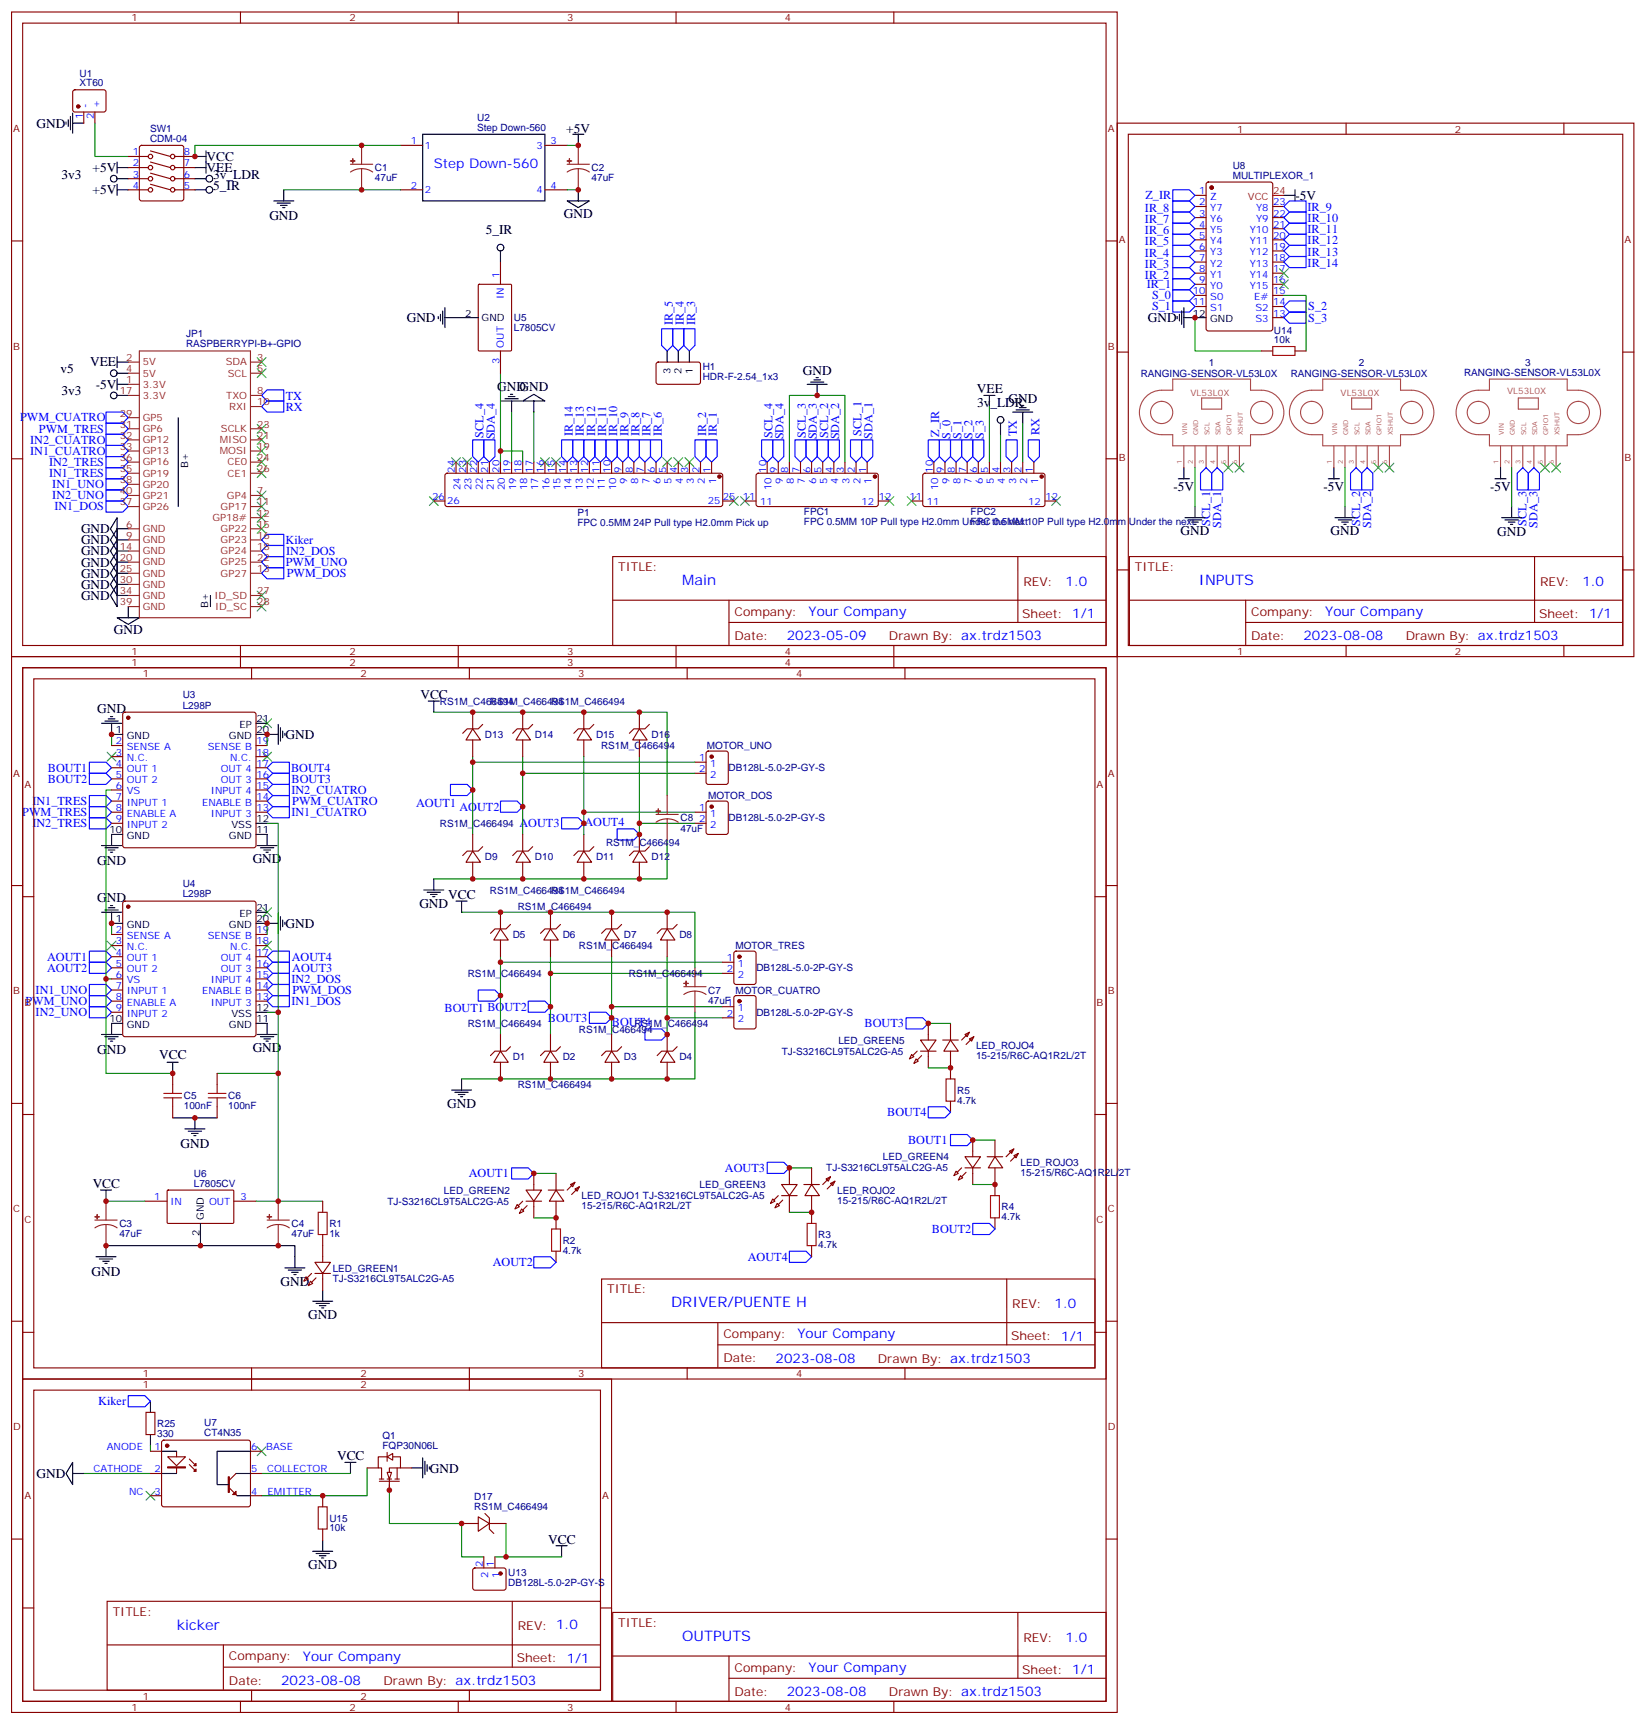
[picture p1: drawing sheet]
<svg xmlns="http://www.w3.org/2000/svg" width="522mm" height="547mm" viewBox="0 0 522 547" stroke-linecap="round" stroke-linejoin="round" font-family="sans-serif">
<defs><g id="words">
<g font-size="4.6" fill="#00f">
<text x="216.6" y="185.7">Main</text>
<text x="380.7" y="185.7">INPUTS</text>
<text x="213.1" y="415">DRIVER/PUENTE H</text>
<text x="56.1" y="517.3">kicker</text>
<text x="216.6" y="520.8">OUTPUTS</text>
</g>
<g font-size="4.2">
<text x="11.6" y="40.5">GND</text>
<text x="179.8" y="42.3">+5V</text>
<text x="65.6" y="51.1">VCC</text>
<text x="19.5" y="56.7">3v3</text>
<text x="29.4" y="54.6">+5V</text>
<text x="65.6" y="54.7">VEE</text>
<text x="67.7" y="56.7">3v_LDR</text>
<text x="29.4" y="61.7">+5V</text>
<text x="67.7" y="60.3">5_IR</text>
<text x="411.3" y="63.5">-5V</text>
<text x="85.5" y="69.8">GND</text>
<text x="179" y="69.1">GND</text>
<text x="154.2" y="74.4">5_IR</text>
<text x="129.1" y="102.3">GND</text>
<text x="364.4" y="102.3">GND</text>
<text x="19.2" y="118.5">v5</text>
<text x="28.6" y="116.3">VEE</text>
<text x="254.9" y="119">GND</text>
<text x="19.5" y="125.5">3v3</text>
<text x="30.4" y="123.5">-5V</text>
<text x="157.9" y="124.2">GND</text>
<text x="164.9" y="124.2">GND</text>
<text x="310.2" y="124.6">VEE</text>
<text x="310.2" y="129.1">3v_LDR</text>
<text x="320.2" y="127.8">GND</text>
<text x="372.5" y="156">-5V</text>
<text x="420.2" y="156">-5V</text>
<text x="473.1" y="155.8">-5V</text>
<text x="25.7" y="172.8">GND</text>
<text x="25.7" y="169.3">GND</text>
<text x="374.8" y="170">GND</text>
<text x="422.4" y="170">GND</text>
<text x="475.3" y="170.3">GND</text>
<text x="25.7" y="179.8">GND</text>
<text x="25.7" y="176.3">GND</text>
<text x="25.7" y="183.4">GND</text>
<text x="25.7" y="190.4">GND</text>
<text x="25.7" y="186.9">GND</text>
<text x="36.1" y="201.4">GND</text>
<text x="133.5" y="221.8">VCC</text>
<text x="30.8" y="226.3">GND</text>
<text x="90.6" y="234.6">GND</text>
<text x="30.8" y="274.5">GND</text>
<text x="80.2" y="274">GND</text>
<text x="30.8" y="286.3">GND</text>
<text x="142.3" y="285.3">VCC</text>
<text x="133.1" y="288.1">GND</text>
<text x="90.6" y="294.6">GND</text>
<text x="30.8" y="334.5">GND</text>
<text x="50.6" y="336">VCC</text>
<text x="80.2" y="334">GND</text>
<text x="142" y="351.6">GND</text>
<text x="57.3" y="364.5">GND</text>
<text x="29.4" y="377">VCC</text>
<text x="29.1" y="405">GND</text>
<text x="89" y="408.1">GND</text>
<text x="97.9" y="418.7">GND</text>
<text x="107" y="463.5">VCC</text>
<text x="136.5" y="467.4">GND</text>
<text x="11.6" y="469.2">GND</text>
<text x="174.1" y="489.9">VCC</text>
<text x="97.9" y="498.1">GND</text>
</g>
<g font-size="4.2" fill="#00f">
<text x="137.7" y="53.2">Step Down-560</text>
<text x="338.3" y="185.9">1.0</text>
<text x="502.4" y="185.9">1.0</text>
<text x="256.7" y="195.5">Your Company</text>
<text x="420.7" y="195.5">Your Company</text>
<text x="249.8" y="203.3">2023-05-09</text>
<text x="413.8" y="203.3">2023-08-08</text>
<text x="334.8" y="415.2">1.0</text>
<text x="253.2" y="424.8">Your Company</text>
<text x="246.2" y="432.6">2023-08-08</text>
<text x="338.3" y="521.1">1.0</text>
<text x="96.2" y="527.1">Your Company</text>
<text x="256.7" y="530.6">Your Company</text>
<text x="89.3" y="534.9">2023-08-08</text>
<text x="249.8" y="538.4">2023-08-08</text>
</g>
<g font-size="3.9" fill="#00f">
<text x="363.7" y="63.3">Z_IR</text>
<text x="363.5" y="70.8">IR_7</text>
<text x="363.5" y="67.3">IR_8</text>
<text x="415.1" y="67">IR_9</text>
<text x="415.1" y="70.5">IR_10</text>
<text x="363.5" y="77.9">IR_5</text>
<text x="363.5" y="74.4">IR_6</text>
<text x="415.1" y="74.1">IR_11</text>
<text x="415.1" y="77.6">IR_12</text>
<text x="363.5" y="81.4">IR_4</text>
<text x="415.1" y="81.1">IR_13</text>
<text x="363.5" y="88.5">IR_2</text>
<text x="363.5" y="84.9">IR_3</text>
<text x="415.1" y="84.6">IR_14</text>
<text x="364.1" y="91.5">IR_1</text>
<text x="365.8" y="95">S_0</text>
<text x="365.8" y="98.5">S_1</text>
<text x="415.4" y="98.6">S_2</text>
<text x="213.6" y="103.2" transform="rotate(-90 213.6 103.2)">IR_5</text>
<text x="217.1" y="103.2" transform="rotate(-90 217.1 103.2)">IR_4</text>
<text x="220.7" y="103.2" transform="rotate(-90 220.7 103.2)">IR_3</text>
<text x="415.4" y="102.1">S_3</text>
<text x="90.7" y="126.9">TX</text>
<text x="90.7" y="130.4">RX</text>
<text x="6.4" y="133.8">PWM_CUATRO</text>
<text x="12.3" y="137.3">PWM_TRES</text>
<text x="9.6" y="140.8">IN2_CUATRO</text>
<text x="153.5" y="138.9" transform="rotate(-90 153.5 138.9)">SCL_4</text>
<text x="157.1" y="139.5" transform="rotate(-90 157.1 139.5)">SDA_4</text>
<text x="181.9" y="138.5" transform="rotate(-90 181.9 138.5)">IR_14</text>
<text x="185.4" y="138.5" transform="rotate(-90 185.4 138.5)">IR_13</text>
<text x="188.9" y="138.5" transform="rotate(-90 188.9 138.5)">IR_12</text>
<text x="192.5" y="138.5" transform="rotate(-90 192.5 138.5)">IR_11</text>
<text x="196" y="138.5" transform="rotate(-90 196 138.5)">IR_10</text>
<text x="199.5" y="138.5" transform="rotate(-90 199.5 138.5)">IR_9</text>
<text x="203" y="138.5" transform="rotate(-90 203 138.5)">IR_8</text>
<text x="206.6" y="138.5" transform="rotate(-90 206.6 138.5)">IR_7</text>
<text x="210.1" y="138.5" transform="rotate(-90 210.1 138.5)">IR_6</text>
<text x="224.2" y="138.5" transform="rotate(-90 224.2 138.5)">IR_2</text>
<text x="227.6" y="138.5" transform="rotate(-90 227.6 138.5)">IR_1</text>
<text x="245.3" y="138.9" transform="rotate(-90 245.3 138.9)">SCL_4</text>
<text x="248.8" y="139.5" transform="rotate(-90 248.8 139.5)">SDA_4</text>
<text x="255.8" y="138.9" transform="rotate(-90 255.8 138.9)">SCL_3</text>
<text x="259.4" y="139.5" transform="rotate(-90 259.4 139.5)">SDA_3</text>
<text x="262.9" y="138.9" transform="rotate(-90 262.9 138.9)">SCL_2</text>
<text x="266.4" y="139.5" transform="rotate(-90 266.4 139.5)">SDA_2</text>
<text x="273.5" y="138.2" transform="rotate(-90 273.5 138.2)">SCL_1</text>
<text x="277" y="139.3" transform="rotate(-90 277 139.3)">SDA_1</text>
<text x="298.2" y="138.6" transform="rotate(-90 298.2 138.6)">Z_IR</text>
<text x="301.7" y="139.3" transform="rotate(-90 301.7 139.3)">S_0</text>
<text x="305.3" y="139.3" transform="rotate(-90 305.3 139.3)">S_1</text>
<text x="308.8" y="139.3" transform="rotate(-90 308.8 139.3)">S_2</text>
<text x="312.3" y="139.3" transform="rotate(-90 312.3 139.3)">S_3</text>
<text x="322.9" y="138.4" transform="rotate(-90 322.9 138.4)">TX</text>
<text x="330" y="138.1" transform="rotate(-90 330 138.1)">RX</text>
<text x="9.6" y="144.4">IN1_CUATRO</text>
<text x="15.6" y="147.9">IN2_TRES</text>
<text x="15.6" y="151.4">IN1_TRES</text>
<text x="16.6" y="155">IN1_UNO</text>
<text x="16.6" y="158.5">IN2_UNO</text>
<text x="17.3" y="162">IN1_DOS</text>
<text x="384.2" y="166.9" transform="rotate(-90 384.2 166.9)">SCL_1</text>
<text x="387.7" y="167.5" transform="rotate(-90 387.7 167.5)">SDA_1</text>
<text x="431.8" y="166.9" transform="rotate(-90 431.8 166.9)">SCL_2</text>
<text x="435.3" y="167.5" transform="rotate(-90 435.3 167.5)">SDA_2</text>
<text x="484.6" y="166.9" transform="rotate(-90 484.6 166.9)">SCL_3</text>
<text x="488.1" y="167.5" transform="rotate(-90 488.1 167.5)">SDA_3</text>
<text x="90.6" y="172.7">Kiker</text>
<text x="90.7" y="179.8">PWM_UNO</text>
<text x="90.8" y="176.2">IN2_DOS</text>
<text x="91.1" y="183.3">PWM_DOS</text>
<text x="15.2" y="245">BOUT1</text>
<text x="92.4" y="245">BOUT4</text>
<text x="15.2" y="248.5">BOUT2</text>
<text x="92.6" y="248.6">BOUT3</text>
<text x="10.3" y="255.5">IN1_TRES</text>
<text x="92.5" y="252.1">IN2_CUATRO</text>
<text x="92.8" y="255.6">PWM_CUATRO</text>
<text x="132.1" y="256">AOUT1</text>
<text x="145.9" y="257.3">AOUT2</text>
<text x="7.1" y="259">PWM_TRES</text>
<text x="10.3" y="262.5">IN2_TRES</text>
<text x="92.5" y="259.1">IN1_CUATRO</text>
<text x="164.9" y="262.6">AOUT3</text>
<text x="185.6" y="262.1">AOUT4</text>
<text x="15" y="304.9">AOUT1</text>
<text x="92.6" y="305">AOUT4</text>
<text x="15" y="308.5">AOUT2</text>
<text x="92.8" y="308.5">AOUT3</text>
<text x="11.3" y="315.5">IN1_UNO</text>
<text x="92.6" y="312">IN2_DOS</text>
<text x="92.8" y="315.6">PWM_DOS</text>
<text x="8.1" y="319.1">PWM_UNO</text>
<text x="11.3" y="322.6">IN2_UNO</text>
<text x="92.6" y="319.1">IN1_DOS</text>
<text x="141.1" y="321.3">BOUT1 BOUT2</text>
<text x="174" y="324.3">BOUT3</text>
<text x="194.3" y="325.7">BOUT4</text>
<text x="274.5" y="326">BOUT3</text>
<text x="281.7" y="354.3">BOUT4</text>
<text x="288.3" y="363.1">BOUT1</text>
<text x="230.2" y="372">AOUT3</text>
<text x="148.8" y="373.7">AOUT1</text>
<text x="295.9" y="391.4">BOUT2</text>
<text x="156.4" y="402">AOUT2</text>
<text x="237.4" y="400.2">AOUT4</text>
<text x="31.2" y="446.1">Kiker</text>
</g>
<g font-size="3.9" fill="#800">
<text x="196.3" y="181.3">TITLE:</text>
<text x="324.9" y="185.9">REV:</text>
<text x="360.3" y="181.3">TITLE:</text>
<text x="489" y="185.9">REV:</text>
<text x="233.2" y="195.5">Company:</text>
<text x="324.6" y="196.1">Sheet: 1/1</text>
<text x="397.2" y="195.5">Company:</text>
<text x="488.6" y="196.1">Sheet: 1/1</text>
<text x="233.2" y="203.1">Date:</text>
<text x="282.2" y="203.2">Drawn By: ax.trdz1503</text>
<text x="397.2" y="203.1">Date:</text>
<text x="446.3" y="203.2">Drawn By: ax.trdz1503</text>
<text x="192.8" y="410.6">TITLE:</text>
<text x="321.4" y="415.2">REV:</text>
<text x="229.7" y="424.8">Company:</text>
<text x="321" y="425.4">Sheet: 1/1</text>
<text x="229.7" y="432.4">Date:</text>
<text x="278.7" y="432.5">Drawn By: ax.trdz1503</text>
<text x="35.8" y="512.9">TITLE:</text>
<text x="164.4" y="517.5">REV: 1.0</text>
<text x="196.3" y="516.4">TITLE:</text>
<text x="324.9" y="521.1">REV:</text>
<text x="72.7" y="527.1">Company:</text>
<text x="164" y="527.7">Sheet: 1/1</text>
<text x="233.2" y="530.6">Company:</text>
<text x="324.6" y="531.2">Sheet: 1/1</text>
<text x="72.7" y="534.7">Date:</text>
<text x="121.7" y="534.8">Drawn By: ax.trdz1503</text>
<text x="233.2" y="538.3">Date:</text>
<text x="282.2" y="538.4">Drawn By: ax.trdz1503</text>
</g>
<g font-size="3.2" fill="#800">
<text x="41.8" y="6.8">1</text>
<text x="110.9" y="6.8">2</text>
<text x="180.1" y="6.8">3</text>
<text x="249.2" y="6.8">4</text>
<text x="4.2" y="41.9">A</text>
<text x="351.7" y="41.9">A</text>
<text x="392.8" y="42.1">1</text>
<text x="461.9" y="42.1">2</text>
<text x="355.2" y="77.2">A</text>
<text x="515.7" y="77.2">A</text>
<text x="4.2" y="111.1">B</text>
<text x="351.7" y="111.1">B</text>
<text x="355.2" y="146.3">B</text>
<text x="515.7" y="146.3">B</text>
<text x="41.8" y="207.9">1</text>
<text x="110.9" y="207.9">2</text>
<text x="180.1" y="207.9">3</text>
<text x="249.2" y="207.9">4</text>
<text x="392.8" y="207.9">1</text>
<text x="461.9" y="207.9">2</text>
<text x="41.8" y="211.4">1</text>
<text x="45.3" y="214.9">1</text>
<text x="110.9" y="211.4">2</text>
<text x="114.4" y="214.9">2</text>
<text x="180.1" y="211.4">3</text>
<text x="183.6" y="214.9">3</text>
<text x="249.2" y="211.4">4</text>
<text x="252.7" y="214.9">4</text>
<text x="4.2" y="246.5">A</text>
<text x="7.7" y="250">A</text>
<text x="348.2" y="250">A</text>
<text x="351.7" y="246.5">A</text>
<text x="4.2" y="315.7">B</text>
<text x="351.7" y="315.7">B</text>
<text x="7.7" y="319.2">B</text>
<text x="348.2" y="319.2">B</text>
<text x="4.2" y="384.8">C</text>
<text x="7.7" y="388.3">C</text>
<text x="348.2" y="388.3">C</text>
<text x="351.7" y="384.8">C</text>
<text x="45.3" y="437.2">1</text>
<text x="114.4" y="437.2">2</text>
<text x="183.6" y="437.2">3</text>
<text x="252.7" y="437.2">4</text>
<text x="45.3" y="440.7">1</text>
<text x="114.4" y="440.7">2</text>
<text x="4.2" y="454">D</text>
<text x="351.7" y="454">D</text>
<text x="7.7" y="475.8">A</text>
<text x="191.2" y="475.8">A</text>
<text x="45.3" y="539.5">1</text>
<text x="114.4" y="539.5">2</text>
<text x="41.8" y="543">1</text>
<text x="110.9" y="543">2</text>
<text x="180.1" y="543">3</text>
<text x="249.2" y="543">4</text>
</g>
<g font-size="3.2" fill="#000080">
<text x="25.3" y="27.4">XT60</text>
<text x="25.3" y="24.4">U1</text>
<text x="151.5" y="41.6">Step Down-560</text>
<text x="151.5" y="38.4">U2</text>
<text x="47.7" y="45.1">CDM-04</text>
<text x="47.7" y="42.1">SW1</text>
<text x="391.4" y="53.5">U8</text>
<text x="119" y="57.6">47uF</text>
<text x="119" y="54.3">C1</text>
<text x="187.8" y="57.6">47uF</text>
<text x="187.8" y="54.3">C2</text>
<text x="391.4" y="56.7">MULTIPLEXOR_1</text>
<text x="163.1" y="102">U5</text>
<text x="59.1" y="107">JP1</text>
<text x="163.1" y="105.2">L7805CV</text>
<text x="404.5" y="105.9">U14</text>
<text x="59.1" y="110.1">RASPBERRYPI-B+-GPIO</text>
<text x="404.5" y="108.9">10k</text>
<text x="223.1" y="117.5">H1</text>
<text x="362.2" y="119.6">RANGING-SENSOR-VL53L0X</text>
<text x="383.8" y="116.2">1</text>
<text x="409.8" y="119.6">RANGING-SENSOR-VL53L0X</text>
<text x="431.4" y="116.2">2</text>
<text x="464.8" y="119.3">RANGING-SENSOR-VL53L0X</text>
<text x="484.2" y="116.2">3</text>
<text x="223.1" y="120.6">HDR-F-2.54_1x3</text>
<text x="183.3" y="166.9">FPC 0.5MM 24P Pull type H2.0mm Pick up</text>
<text x="183.3" y="163.9">P1</text>
<text x="255.2" y="166.8">FPC 0.5MM 10P Pull type H2.0mm Under the next</text>
<text x="255.2" y="163.6">FPC1</text>
<text x="308.1" y="166.8">FPC 0.5MM 10P Pull type H2.0mm Under the next</text>
<text x="308.1" y="163.6">FPC2</text>
<text x="58" y="221.7">U3</text>
<text x="58" y="224.9">L298P</text>
<text x="139.7" y="223.7">RS1M_C466494</text>
<text x="155.5" y="223.7">RS1M_C466494</text>
<text x="174.9" y="223.7">RS1M_C466494</text>
<text x="154" y="234.3">D13</text>
<text x="169.8" y="234.3">D14</text>
<text x="189.2" y="234.3">D15</text>
<text x="190.8" y="237.9">RS1M_C466494</text>
<text x="206.9" y="234.3">D16</text>
<text x="224.4" y="237.8">MOTOR_UNO</text>
<text x="231.3" y="244.8">DB128L-5.0-2P-GY-S</text>
<text x="224.8" y="253.6">MOTOR_DOS</text>
<text x="139.7" y="262.5">RS1M_C466494</text>
<text x="216" y="263.9">47uF</text>
<text x="216" y="260.7">C8</text>
<text x="231.3" y="260.7">DB128L-5.0-2P-GY-S</text>
<text x="192.4" y="268.4">RS1M_C466494</text>
<text x="154" y="273.1">D9</text>
<text x="169.8" y="273.1">D10</text>
<text x="189.2" y="273.1">D11</text>
<text x="206.9" y="273.1">D12</text>
<text x="58" y="281.6">U4</text>
<text x="58" y="284.9">L298P</text>
<text x="155.5" y="283.6">RS1M_C466494</text>
<text x="174.9" y="283.6">RS1M_C466494</text>
<text x="164.4" y="289">RS1M_C466494</text>
<text x="162.8" y="297.8">D5</text>
<text x="178.6" y="297.8">D6</text>
<text x="198" y="297.8">D7</text>
<text x="215.7" y="297.8">D8</text>
<text x="183.8" y="301.4">RS1M_C466494</text>
<text x="233.5" y="301.3">MOTOR_TRES</text>
<text x="148.5" y="310.2">RS1M_C466494</text>
<text x="199.6" y="310.2">RS1M_C466494</text>
<text x="240.1" y="308.3">DB128L-5.0-2P-GY-S</text>
<text x="224.9" y="315.4">C7</text>
<text x="233.5" y="315.4">MOTOR_CUATRO</text>
<text x="224.9" y="318.6">47uF1</text>
<text x="240.1" y="322.4">DB128L-5.0-2P-GY-S</text>
<text x="148.5" y="326">RS1M_C466494</text>
<text x="183.8" y="327.8">RS1M_C466494</text>
<text x="201.4" y="326">RS1M_C466494</text>
<text x="248.2" y="334.8">TJ-S3216CL9T5ALC2G-A5</text>
<text x="266.2" y="331.3">LED_GREEN5</text>
<text x="309.9" y="333">LED_ROJO4</text>
<text x="162.8" y="336.6">D1</text>
<text x="178.6" y="336.6">D2</text>
<text x="198" y="336.6">D3</text>
<text x="215.7" y="336.6">D4</text>
<text x="309.9" y="336.2">15-215/R6C-AQ1R2L/2T</text>
<text x="164.4" y="345.5">RS1M_C466494</text>
<text x="303.9" y="347.1">R5</text>
<text x="58.3" y="352.1">100nF</text>
<text x="58.3" y="348.9">C5</text>
<text x="72.5" y="352.1">100nF</text>
<text x="72.5" y="348.9">C6</text>
<text x="303.9" y="350.3">4.7k</text>
<text x="262.3" y="371.8">TJ-S3216CL9T5ALC2G-A5</text>
<text x="280.3" y="368.3">LED_GREEN4</text>
<text x="324" y="370.1">LED_ROJO3</text>
<text x="61.5" y="376.7">L7805CV</text>
<text x="61.5" y="373.5">U6</text>
<text x="222.1" y="377.1">LED_GREEN3</text>
<text x="324" y="373.3">15-215/R6C-AQ1R2L/2T</text>
<text x="123" y="382.4">TJ-S3216CL9T5ALC2G-A5</text>
<text x="140.9" y="378.9">LED_GREEN2</text>
<text x="184.6" y="383.9">15-215/R6C-AQ1R2L/2T</text>
<text x="184.6" y="380.7">LED_ROJO1 TJ-S3216CL9T5ALC2G-A5</text>
<text x="265.8" y="382.1">15-215/R6C-AQ1R2L/2T</text>
<text x="265.8" y="378.9">LED_ROJO2</text>
<text x="37.9" y="389.5">C3</text>
<text x="92.6" y="389.5">C4</text>
<text x="104.6" y="389.5">R1</text>
<text x="318" y="387.3">4.7k</text>
<text x="318" y="384.2">R4</text>
<text x="37.9" y="392.7">47uF</text>
<text x="92.6" y="392.7">47uF</text>
<text x="104.6" y="392.6">1k</text>
<text x="178.6" y="394.8">R2</text>
<text x="259.8" y="393">R3</text>
<text x="178.6" y="397.9">4.7k</text>
<text x="259.8" y="396.2">4.7k</text>
<text x="105.6" y="406.8">TJ-S3216CL9T5ALC2G-A5</text>
<text x="105.6" y="403.6">LED_GREEN1</text>
<text x="49.9" y="453">R25</text>
<text x="64.8" y="456">CT4N35</text>
<text x="64.8" y="452.7">U7</text>
<text x="49.9" y="456.1">330</text>
<text x="121.4" y="460">FQP30N06L</text>
<text x="121.4" y="456.7">Q1</text>
<text x="150.6" y="479.4">RS1M_C466494</text>
<text x="150.6" y="476.2">D17</text>
<text x="104.6" y="483">U15</text>
<text x="104.6" y="486.1">10k</text>
<text x="161.4" y="503.5">DB128L-5.0-2P-GY-S</text>
<text x="161.4" y="500.2">U13</text>
</g>
<g font-size="3.2" fill="#00f">
<text x="28" y="34.3" transform="rotate(-90 28 34.3)">-</text>
<text x="31.5" y="34.3" transform="rotate(-90 31.5 34.3)">+</text>
<text x="26.2" y="37.8" transform="rotate(-90 26.2 37.8)">1</text>
<text x="29.8" y="37.8" transform="rotate(-90 29.8 37.8)">2</text>
<text x="130.4" y="45.8">1</text>
<text x="134.9" y="47.2">1</text>
<text x="170.3" y="47.2">3</text>
<text x="174.8" y="45.8">3</text>
<text x="42.2" y="49.3">1</text>
<text x="42.2" y="52.8">2</text>
<text x="58.3" y="52.8">7</text>
<text x="58.3" y="49.3">8</text>
<text x="42.2" y="56.4">3</text>
<text x="42.2" y="59.9">4</text>
<text x="58.3" y="59.9">5</text>
<text x="58.3" y="56.4">6</text>
<text x="130.4" y="59.9">2</text>
<text x="174.8" y="59.9">4</text>
<text x="134.9" y="61.3">2</text>
<text x="170.3" y="61.3">4</text>
<text x="380.7" y="61.7">1</text>
<text x="380.7" y="65.2">2</text>
<text x="384.2" y="63.4">Z</text>
<text x="404.2" y="65.2">23</text>
<text x="380.7" y="68.7">3</text>
<text x="384.2" y="67">Y7</text>
<text x="384.2" y="70.5">Y6</text>
<text x="398.8" y="70.5">Y9</text>
<text x="398.8" y="67">Y8</text>
<text x="404.2" y="68.7">22</text>
<text x="380.7" y="72.2">4</text>
<text x="380.7" y="75.8">5</text>
<text x="384.2" y="74">Y5</text>
<text x="384.2" y="77.5">Y4</text>
<text x="396.8" y="77.5">Y11</text>
<text x="396.8" y="74">Y10</text>
<text x="404.2" y="75.8">20</text>
<text x="404.2" y="72.2">21</text>
<text x="380.7" y="79.3">6</text>
<text x="380.7" y="82.8">7</text>
<text x="384.2" y="81.1">Y3</text>
<text x="396.8" y="81.1">Y12</text>
<text x="404.2" y="82.8">18</text>
<text x="404.2" y="79.3">19</text>
<text x="158.5" y="88.1" transform="rotate(-90 158.5 88.1)">1</text>
<text x="380.7" y="86.4">8</text>
<text x="380.7" y="89.9">9</text>
<text x="384.2" y="84.6">Y2</text>
<text x="384.2" y="88.1">Y1</text>
<text x="396.8" y="88.1">Y14</text>
<text x="396.8" y="84.6">Y13</text>
<text x="404.2" y="89.9">16</text>
<text x="404.2" y="86.4">17</text>
<text x="159.9" y="95" transform="rotate(-90 159.9 95)">IN</text>
<text x="378.7" y="93.4">10</text>
<text x="384.2" y="91.7">Y0</text>
<text x="384.2" y="95.2">S0</text>
<text x="396.8" y="91.7">Y15</text>
<text x="398.2" y="95.2">E#</text>
<text x="404.2" y="93.4">15</text>
<text x="378.7" y="96.9">11</text>
<text x="384.2" y="98.7">S1</text>
<text x="398.6" y="98.7">S2</text>
<text x="404.2" y="100.5">13</text>
<text x="404.2" y="96.9">14</text>
<text x="398.6" y="102.2">S3</text>
<text x="159.9" y="110.3" transform="rotate(-90 159.9 110.3)">OUT</text>
<text x="158.5" y="115.5" transform="rotate(-90 158.5 115.5)">3</text>
<text x="144.4" y="150" transform="rotate(-90 144.4 150)">24</text>
<text x="146.2" y="155.6" transform="rotate(-90 146.2 155.6)">24</text>
<text x="148" y="150" transform="rotate(-90 148 150)">23</text>
<text x="149.7" y="155.6" transform="rotate(-90 149.7 155.6)">23</text>
<text x="151.5" y="150" transform="rotate(-90 151.5 150)">22</text>
<text x="153.2" y="155.6" transform="rotate(-90 153.2 155.6)">22</text>
<text x="155" y="150" transform="rotate(-90 155 150)">21</text>
<text x="156.8" y="155.6" transform="rotate(-90 156.8 155.6)">21</text>
<text x="158.5" y="150" transform="rotate(-90 158.5 150)">20</text>
<text x="160.3" y="155.6" transform="rotate(-90 160.3 155.6)">20</text>
<text x="162.1" y="150" transform="rotate(-90 162.1 150)">19</text>
<text x="163.8" y="155.6" transform="rotate(-90 163.8 155.6)">19</text>
<text x="165.6" y="150" transform="rotate(-90 165.6 150)">18</text>
<text x="167.4" y="155.6" transform="rotate(-90 167.4 155.6)">18</text>
<text x="169.1" y="150" transform="rotate(-90 169.1 150)">17</text>
<text x="170.9" y="155.6" transform="rotate(-90 170.9 155.6)">17</text>
<text x="172.6" y="150" transform="rotate(-90 172.6 150)">16</text>
<text x="174.4" y="155.6" transform="rotate(-90 174.4 155.6)">16</text>
<text x="176.2" y="150" transform="rotate(-90 176.2 150)">15</text>
<text x="177.9" y="155.6" transform="rotate(-90 177.9 155.6)">15</text>
<text x="179.7" y="150" transform="rotate(-90 179.7 150)">14</text>
<text x="181.5" y="155.6" transform="rotate(-90 181.5 155.6)">14</text>
<text x="183.2" y="150" transform="rotate(-90 183.2 150)">13</text>
<text x="185" y="155.6" transform="rotate(-90 185 155.6)">13</text>
<text x="186.8" y="150" transform="rotate(-90 186.8 150)">12</text>
<text x="188.5" y="155.6" transform="rotate(-90 188.5 155.6)">12</text>
<text x="190.3" y="150" transform="rotate(-90 190.3 150)">11</text>
<text x="192.1" y="155.6" transform="rotate(-90 192.1 155.6)">11</text>
<text x="193.8" y="150" transform="rotate(-90 193.8 150)">10</text>
<text x="195.6" y="155.6" transform="rotate(-90 195.6 155.6)">10</text>
<text x="197.3" y="150" transform="rotate(-90 197.3 150)">9</text>
<text x="199.1" y="153.5" transform="rotate(-90 199.1 153.5)">9</text>
<text x="200.9" y="150" transform="rotate(-90 200.9 150)">8</text>
<text x="202.6" y="153.5" transform="rotate(-90 202.6 153.5)">8</text>
<text x="204.4" y="150" transform="rotate(-90 204.4 150)">7</text>
<text x="206.2" y="153.5" transform="rotate(-90 206.2 153.5)">7</text>
<text x="207.9" y="150" transform="rotate(-90 207.9 150)">6</text>
<text x="209.7" y="153.5" transform="rotate(-90 209.7 153.5)">6</text>
<text x="211.5" y="150" transform="rotate(-90 211.5 150)">5</text>
<text x="213.2" y="153.5" transform="rotate(-90 213.2 153.5)">5</text>
<text x="215" y="150" transform="rotate(-90 215 150)">4</text>
<text x="216.7" y="153.5" transform="rotate(-90 216.7 153.5)">4</text>
<text x="218.5" y="150" transform="rotate(-90 218.5 150)">3</text>
<text x="220.3" y="153.5" transform="rotate(-90 220.3 153.5)">3</text>
<text x="222" y="150" transform="rotate(-90 222 150)">2</text>
<text x="223.8" y="153.5" transform="rotate(-90 223.8 153.5)">2</text>
<text x="225.6" y="150" transform="rotate(-90 225.6 150)">1</text>
<text x="227.3" y="153.5" transform="rotate(-90 227.3 153.5)">1</text>
<text x="243.2" y="150" transform="rotate(-90 243.2 150)">10</text>
<text x="245" y="155.6" transform="rotate(-90 245 155.6)">10</text>
<text x="246.7" y="150" transform="rotate(-90 246.7 150)">9</text>
<text x="248.5" y="153.5" transform="rotate(-90 248.5 153.5)">9</text>
<text x="250.3" y="150" transform="rotate(-90 250.3 150)">8</text>
<text x="252" y="153.5" transform="rotate(-90 252 153.5)">8</text>
<text x="253.8" y="150" transform="rotate(-90 253.8 150)">7</text>
<text x="255.6" y="153.5" transform="rotate(-90 255.6 153.5)">7</text>
<text x="257.3" y="150" transform="rotate(-90 257.3 150)">6</text>
<text x="259.1" y="153.5" transform="rotate(-90 259.1 153.5)">6</text>
<text x="260.8" y="150" transform="rotate(-90 260.8 150)">5</text>
<text x="262.6" y="153.5" transform="rotate(-90 262.6 153.5)">5</text>
<text x="264.4" y="150" transform="rotate(-90 264.4 150)">4</text>
<text x="266.1" y="153.5" transform="rotate(-90 266.1 153.5)">4</text>
<text x="267.9" y="150" transform="rotate(-90 267.9 150)">3</text>
<text x="269.7" y="153.5" transform="rotate(-90 269.7 153.5)">3</text>
<text x="271.4" y="150" transform="rotate(-90 271.4 150)">2</text>
<text x="273.2" y="153.5" transform="rotate(-90 273.2 153.5)">2</text>
<text x="275" y="150" transform="rotate(-90 275 150)">1</text>
<text x="276.7" y="153.5" transform="rotate(-90 276.7 153.5)">1</text>
<text x="296.1" y="150" transform="rotate(-90 296.1 150)">10</text>
<text x="297.9" y="155.6" transform="rotate(-90 297.9 155.6)">10</text>
<text x="299.6" y="150" transform="rotate(-90 299.6 150)">9</text>
<text x="301.4" y="153.5" transform="rotate(-90 301.4 153.5)">9</text>
<text x="303.2" y="150" transform="rotate(-90 303.2 150)">8</text>
<text x="304.9" y="153.5" transform="rotate(-90 304.9 153.5)">8</text>
<text x="306.7" y="150" transform="rotate(-90 306.7 150)">7</text>
<text x="308.5" y="153.5" transform="rotate(-90 308.5 153.5)">7</text>
<text x="310.2" y="150" transform="rotate(-90 310.2 150)">6</text>
<text x="312" y="153.5" transform="rotate(-90 312 153.5)">6</text>
<text x="313.8" y="150" transform="rotate(-90 313.8 150)">5</text>
<text x="315.5" y="153.5" transform="rotate(-90 315.5 153.5)">5</text>
<text x="317.3" y="150" transform="rotate(-90 317.3 150)">4</text>
<text x="319.1" y="153.5" transform="rotate(-90 319.1 153.5)">4</text>
<text x="320.8" y="150" transform="rotate(-90 320.8 150)">3</text>
<text x="322.6" y="153.5" transform="rotate(-90 322.6 153.5)">3</text>
<text x="324.3" y="150" transform="rotate(-90 324.3 150)">2</text>
<text x="326.1" y="153.5" transform="rotate(-90 326.1 153.5)">2</text>
<text x="327.9" y="150" transform="rotate(-90 327.9 150)">1</text>
<text x="329.6" y="153.5" transform="rotate(-90 329.6 153.5)">1</text>
<text x="137.2" y="158.7">26</text>
<text x="142" y="160.1">26</text>
<text x="224.7" y="160.1">25</text>
<text x="229.4" y="158.7">25</text>
<text x="235.8" y="158.7">11</text>
<text x="241.3" y="160.4">11</text>
<text x="273.5" y="160.4">12</text>
<text x="279" y="158.7">12</text>
<text x="288.7" y="158.7">11</text>
<text x="294.3" y="160.4">11</text>
<text x="326.4" y="160.4">12</text>
<text x="331.9" y="158.7">12</text>
<text x="36.8" y="236.3">2</text>
<text x="36.8" y="239.8">3</text>
<text x="40.3" y="238.1">SENSE A</text>
<text x="66" y="238.1">SENSE B</text>
<text x="81.5" y="239.8">18</text>
<text x="81.5" y="236.3">19</text>
<text x="36.8" y="243.3">4</text>
<text x="40.3" y="241.6">N.C.</text>
<text x="40.3" y="245.1">OUT 1</text>
<text x="70.1" y="245.1">OUT 4</text>
<text x="73.1" y="241.6">N.C.</text>
<text x="81.5" y="243.3">17</text>
<text x="222" y="241.6">1</text>
<text x="222" y="245.1">2</text>
<text x="225.5" y="243.3">1</text>
<text x="36.8" y="246.9">5</text>
<text x="36.8" y="250.4">6</text>
<text x="40.3" y="248.6">OUT 2</text>
<text x="70.1" y="248.6">OUT 3</text>
<text x="81.5" y="250.4">15</text>
<text x="81.5" y="246.9">16</text>
<text x="225.5" y="246.9">2</text>
<text x="36.8" y="253.9">7</text>
<text x="36.8" y="257.5">8</text>
<text x="40.3" y="252.2">VS</text>
<text x="40.3" y="255.7">INPUT 1</text>
<text x="64.2" y="255.7">ENABLE B</text>
<text x="66.9" y="252.2">INPUT 4</text>
<text x="81.5" y="257.5">13</text>
<text x="81.5" y="253.9">14</text>
<text x="222" y="257.5">1</text>
<text x="36.8" y="261">9</text>
<text x="40.3" y="259.2">ENABLE A</text>
<text x="40.3" y="262.7">INPUT 2</text>
<text x="66.9" y="259.2">INPUT 3</text>
<text x="222" y="261">2</text>
<text x="225.5" y="259.2">1</text>
<text x="225.5" y="262.7">2</text>
<text x="36.8" y="296.3">2</text>
<text x="36.8" y="299.8">3</text>
<text x="40.3" y="298">SENSE A</text>
<text x="66" y="298">SENSE B</text>
<text x="81.5" y="299.8">18</text>
<text x="81.5" y="296.3">19</text>
<text x="36.8" y="303.3">4</text>
<text x="40.3" y="301.6">N.C.</text>
<text x="40.3" y="305.1">OUT 1</text>
<text x="70.1" y="305.1">OUT 4</text>
<text x="73.1" y="301.6">N.C.</text>
<text x="81.5" y="303.3">17</text>
<text x="230.8" y="305.1">1</text>
<text x="36.8" y="306.8">5</text>
<text x="36.8" y="310.4">6</text>
<text x="40.3" y="308.6">OUT 2</text>
<text x="70.1" y="308.6">OUT 3</text>
<text x="81.5" y="310.4">15</text>
<text x="81.5" y="306.8">16</text>
<text x="230.8" y="308.6">2</text>
<text x="234.3" y="306.8">1</text>
<text x="234.3" y="310.4">2</text>
<text x="36.8" y="313.9">7</text>
<text x="36.8" y="317.4">8</text>
<text x="40.3" y="312.1">VS</text>
<text x="40.3" y="315.7">INPUT 1</text>
<text x="64.2" y="315.7">ENABLE B</text>
<text x="66.9" y="312.1">INPUT 4</text>
<text x="81.5" y="317.4">13</text>
<text x="81.5" y="313.9">14</text>
<text x="36.8" y="321">9</text>
<text x="40.3" y="319.2">ENABLE A</text>
<text x="40.3" y="322.7">INPUT 2</text>
<text x="66.9" y="319.2">INPUT 3</text>
<text x="230.8" y="322.7">2</text>
<text x="234.3" y="321">1</text>
<text x="234.3" y="324.5">2</text>
<text x="48.9" y="380.9">1</text>
<text x="54.1" y="382.3">IN</text>
<text x="66.4" y="382.3">OUT</text>
<text x="76.3" y="380.9">3</text>
<text x="33.9" y="460.3">ANODE</text>
<text x="49.1" y="460.3">1</text>
<text x="79.7" y="460.3">6</text>
<text x="84.5" y="460.3">BASE</text>
<text x="29.7" y="467.4">CATHODE</text>
<text x="49.1" y="467.4">2</text>
<text x="79.7" y="467.4">5</text>
<text x="84.8" y="467.4">COLLECTOR</text>
<text x="41" y="474.4">NC</text>
<text x="49.1" y="474.4">3</text>
<text x="79.7" y="474.4">4</text>
<text x="84.9" y="474.4">EMITTER</text>
<text x="153.2" y="497.5" transform="rotate(-90 153.2 497.5)">2</text>
<text x="156.8" y="497.5" transform="rotate(-90 156.8 497.5)">1</text>
<text x="155" y="501" transform="rotate(-90 155 501)">2</text>
<text x="158.5" y="501" transform="rotate(-90 158.5 501)">1</text>
</g>
<g font-size="3.2" fill="#f00">
<text x="396.2" y="63.4">VCC</text>
<text x="404.2" y="61.7">24</text>
</g>
<g font-size="3.2">
<text x="147.7" y="100.5">2</text>
<text x="152.9" y="101.9">GND</text>
<text x="378.7" y="100.5">12</text>
<text x="384.2" y="102.2">GND</text>
<text x="212.9" y="118.7" transform="rotate(-90 212.9 118.7)">3</text>
<text x="216.4" y="118.7" transform="rotate(-90 216.4 118.7)">2</text>
<text x="219.9" y="118.7" transform="rotate(-90 219.9 118.7)">1</text>
<text x="59.8" y="148.4" transform="rotate(-90 59.8 148.4)">B+</text>
<text x="66.1" y="192.9" transform="rotate(-90 66.1 192.9)">B+</text>
<text x="36.8" y="232.8">1</text>
<text x="76.1" y="231">EP</text>
<text x="81.5" y="232.8">20</text>
<text x="81.5" y="229.2">21</text>
<text x="40.3" y="234.5">GND</text>
<text x="72.7" y="234.5">GND</text>
<text x="73.5" y="262.7">VSS</text>
<text x="81.5" y="261">12</text>
<text x="34.7" y="264.5">10</text>
<text x="40.3" y="266.3">GND</text>
<text x="72.7" y="266.3">GND</text>
<text x="81.5" y="264.5">11</text>
<text x="36.8" y="292.7">1</text>
<text x="76.1" y="291">EP</text>
<text x="81.5" y="292.7">20</text>
<text x="81.5" y="289.2">21</text>
<text x="40.3" y="294.5">GND</text>
<text x="72.7" y="294.5">GND</text>
<text x="73.5" y="322.7">VSS</text>
<text x="81.5" y="321">12</text>
<text x="34.7" y="324.5">10</text>
<text x="40.3" y="326.2">GND</text>
<text x="72.7" y="326.2">GND</text>
<text x="81.5" y="324.5">11</text>
<text x="64.7" y="387.3" transform="rotate(-90 64.7 387.3)">GND</text>
<text x="63.3" y="392.5" transform="rotate(-90 63.3 392.5)">2</text>
</g>
<g font-size="3.2" fill="#8d2323">
<text x="40.1" y="118.1">4</text>
<text x="40.1" y="114.6">2</text>
<text x="45.3" y="119.5">5V</text>
<text x="45.3" y="116">5V</text>
<text x="71.7" y="116">SDA</text>
<text x="72.3" y="119.5">SCL</text>
<text x="81.6" y="114.6">3</text>
<text x="81.6" y="118.1">5</text>
<text x="38.1" y="125.2">17</text>
<text x="40.1" y="121.6">1</text>
<text x="45.3" y="123">3.3V</text>
<text x="81.6" y="125.2">8</text>
<text x="45.3" y="126.6">3.3V</text>
<text x="71.8" y="126.6">TXO</text>
<text x="72.7" y="130.1">RXI</text>
<text x="81.6" y="128.7">10</text>
<text x="38.1" y="132.2">29</text>
<text x="38.1" y="135.7">31</text>
<text x="45.3" y="133.6">GP5</text>
<text x="45.3" y="137.2">GP6</text>
<text x="70.1" y="137.2">SCLK</text>
<text x="81.6" y="135.7">23</text>
<text x="38.1" y="139.3">32</text>
<text x="38.1" y="142.8">33</text>
<text x="45.3" y="140.7">GP12</text>
<text x="69.8" y="140.7">MISO</text>
<text x="81.6" y="142.8">19</text>
<text x="81.6" y="139.3">21</text>
<text x="38.1" y="149.9">35</text>
<text x="38.1" y="146.3">36</text>
<text x="45.3" y="144.2">GP13</text>
<text x="45.3" y="147.7">GP16</text>
<text x="69.8" y="144.2">MOSI</text>
<text x="72.2" y="147.7">CE0</text>
<text x="81.6" y="149.9">26</text>
<text x="81.6" y="146.3">24</text>
<text x="38.1" y="153.4">38</text>
<text x="45.3" y="151.3">GP19</text>
<text x="45.3" y="154.8">GP20</text>
<text x="72.2" y="151.3">CE1</text>
<text x="38.1" y="160.4">37</text>
<text x="38.1" y="156.9">40</text>
<text x="45.3" y="161.9">GP26</text>
<text x="45.3" y="158.3">GP21</text>
<text x="70.1" y="161.9">GP17</text>
<text x="72.1" y="158.3">GP4</text>
<text x="81.6" y="156.9">7</text>
<text x="81.6" y="160.4">11</text>
<text x="40.1" y="167.5">6</text>
<text x="67.5" y="165.4">GP18#</text>
<text x="81.6" y="167.5">15</text>
<text x="81.6" y="164">12</text>
<text x="40.1" y="171">9</text>
<text x="45.3" y="172.4">GND</text>
<text x="45.3" y="168.9">GND</text>
<text x="70.1" y="168.9">GP22</text>
<text x="70.1" y="172.4">GP23</text>
<text x="81.6" y="171">16</text>
<text x="38.1" y="178.1">20</text>
<text x="38.1" y="174.6">14</text>
<text x="45.3" y="179.5">GND</text>
<text x="45.3" y="176">GND</text>
<text x="70.1" y="179.5">GP25</text>
<text x="70.1" y="176">GP24</text>
<text x="81.6" y="178.1">22</text>
<text x="81.6" y="174.6">18</text>
<text x="38.1" y="181.6">25</text>
<text x="38.1" y="185.1">30</text>
<text x="45.3" y="183">GND</text>
<text x="70.1" y="183">GP27</text>
<text x="81.6" y="181.6">13</text>
<text x="38.1" y="188.7">34</text>
<text x="45.3" y="186.5">GND</text>
<text x="45.3" y="190.1">GND</text>
<text x="68.1" y="190.1">ID_SD</text>
<text x="81.6" y="188.7">27</text>
<text x="38.1" y="192.2">39</text>
<text x="45.3" y="193.6">GND</text>
<text x="68.3" y="193.6">ID_SC</text>
<text x="81.6" y="192.2">28</text>
</g>
<g font-size="2.8" fill="#a54b4b">
<text x="378" y="125.7">VL53L0X</text>
<text x="425.6" y="125.7">VL53L0X</text>
<text x="478.5" y="125.2">VL53L0X</text>
</g>
<g font-size="2.1" fill="#a54b4b">
<text x="376.9" y="138.1" transform="rotate(-90 376.9 138.1)">VIN</text>
<text x="380.4" y="138.1" transform="rotate(-90 380.4 138.1)">GND</text>
<text x="383.9" y="138.1" transform="rotate(-90 383.9 138.1)">SCL</text>
<text x="387.5" y="138.1" transform="rotate(-90 387.5 138.1)">SDA</text>
<text x="391" y="138.1" transform="rotate(-90 391 138.1)">GPIO1</text>
<text x="394.5" y="138.1" transform="rotate(-90 394.5 138.1)">XSHUT</text>
<text x="424.5" y="138.1" transform="rotate(-90 424.5 138.1)">VIN</text>
<text x="428" y="138.1" transform="rotate(-90 428 138.1)">GND</text>
<text x="431.6" y="138.1" transform="rotate(-90 431.6 138.1)">SCL</text>
<text x="435.1" y="138.1" transform="rotate(-90 435.1 138.1)">SDA</text>
<text x="438.6" y="138.1" transform="rotate(-90 438.6 138.1)">GPIO1</text>
<text x="442.2" y="138.1" transform="rotate(-90 442.2 138.1)">XSHUT</text>
<text x="477.4" y="138.1" transform="rotate(-90 477.4 138.1)">VIN</text>
<text x="481" y="138.1" transform="rotate(-90 481 138.1)">GND</text>
<text x="484.5" y="138.1" transform="rotate(-90 484.5 138.1)">SCL</text>
<text x="488" y="138.1" transform="rotate(-90 488 138.1)">SDA</text>
<text x="491.5" y="138.1" transform="rotate(-90 491.5 138.1)">GPIO1</text>
<text x="495.1" y="138.1" transform="rotate(-90 495.1 138.1)">XSHUT</text>
<text x="375.2" y="147.1" transform="rotate(-90 375.2 147.1)">1</text>
<text x="378.7" y="147.1" transform="rotate(-90 378.7 147.1)">2</text>
<text x="382.2" y="147.1" transform="rotate(-90 382.2 147.1)">3</text>
<text x="385.7" y="147.1" transform="rotate(-90 385.7 147.1)">4</text>
<text x="389.3" y="147.1" transform="rotate(-90 389.3 147.1)">5</text>
<text x="392.8" y="147.1" transform="rotate(-90 392.8 147.1)">6</text>
<text x="422.8" y="147.1" transform="rotate(-90 422.8 147.1)">1</text>
<text x="426.3" y="147.1" transform="rotate(-90 426.3 147.1)">2</text>
<text x="429.8" y="147.1" transform="rotate(-90 429.8 147.1)">3</text>
<text x="433.4" y="147.1" transform="rotate(-90 433.4 147.1)">4</text>
<text x="436.9" y="147.1" transform="rotate(-90 436.9 147.1)">5</text>
<text x="440.4" y="147.1" transform="rotate(-90 440.4 147.1)">6</text>
<text x="475.7" y="147.1" transform="rotate(-90 475.7 147.1)">1</text>
<text x="479.2" y="147.1" transform="rotate(-90 479.2 147.1)">2</text>
<text x="482.8" y="147.1" transform="rotate(-90 482.8 147.1)">3</text>
<text x="486.3" y="147.1" transform="rotate(-90 486.3 147.1)">4</text>
<text x="489.8" y="147.1" transform="rotate(-90 489.8 147.1)">5</text>
<text x="493.3" y="147.1" transform="rotate(-90 493.3 147.1)">6</text>
</g>
</g></defs>
<g fill="none" stroke="#870000" stroke-width=".35">
<path d="M3.7 3.8h351v204.6h-351zM7.2 7.3h344v197.6h-344zM76.3 3.8v3.5M145.5 3.8v3.5M214.6 3.8v3.5M283.8 3.8v3.5M354.7 39.1h164v169.3h-164zM427.4 39.1v3.5M496.5 39.1v3.5M127.1 46.1h7.1M173 46.1h7.1M358.2 42.6h157v162.3h-157z"/>
<path d="M383.1 58l.5-.2h19.8l.6 .4 .1 46.2-.5 .6-20 .1-.6-.5-.1-46.1zM3.7 76.5h3.5M127.1 60.3h7.1M173 60.3h7.1M351.2 76.5h3.5M379.4 62h3.5M379.4 65.5h3.5M379.4 69.1h3.5M379.4 72.6h3.5M379.4 76.1h3.5M379.4 79.7h3.5M404.1 65.5h3.5"/>
<path d="M404.1 69.1h3.5M404.1 72.6h3.5M404.1 76.1h3.5M404.1 79.7h3.5M151.9 90.4l.3-.2h9.9l.3 .2v20.7l-.2 .3h-10l-.3-.2zM158.9 83.2v7M379.4 83.2h3.5M379.4 86.7h3.5M379.4 90.2h3.5M379.4 93.8h3.5M379.4 97.3h3.5M404.1 83.2h3.5"/>
<path d="M404.1 86.7h3.5M404.1 90.2h3.5M404.1 93.8h3.5M404.1 97.3h3.5M158.9 111.4v7.1M208.5 115.1l.5-.2 13 .1 .4 .6-.1 6-.6 .4-13-.1-.4-.6v-5.7zM354.7 111.8h3.5M404.1 100.8h3.5M515.2 111.8h3.5M3.7 145.6h3.5M351.2 145.6h3.5M194.5 176.7h156.7v28.2h-156.7z"/>
<path d="M323.1 176.7l.1 20.9M358.6 176.7h156.6v28.2h-156.6zM487.2 176.7v20.9M194.6 190.5h156.4M231.4 197.6h119.6M231.4 190.5v14.1M354.7 180.9h3.5M358.6 190.5h156.5M395.5 197.6h119.6M395.5 190.5v14.1M515.2 180.9h3.5M3.7 208.4h351v335.2h-351z"/>
<path d="M7.2 211.9h344v328.1h-344zM7.2 211.9h344v225.8h-344zM10.7 215.5h336.9v218.7h-336.9zM76.3 204.9v7M79.9 211.9v3.6M145.5 204.9v7M149 211.9v3.6M214.6 204.9v7M218.2 211.9v3.6M283.8 204.9v7M287.3 211.9v3.6M427.4 204.9v3.5"/>
<path d="M496.5 204.9v3.5M35.4 236.6h3.5M39.2 226.3l.5-.2h40.9l.5 .2 .2 .5v41.6l-.3 .5-.4 .2h-40.9l-.5-.2-.3-.5v-41.6zM81.3 236.6h3.5M150.1 231.4l2.4 3.5h-4.5zM150.1 226.1v5.3M150.1 234.9v5.3M153.2 229.9l-1.4 1.5h-3.5l-1.4 1.4M35.4 240.2h3.5M35.4 243.7h3.5M35.4 247.2h3.5M35.4 250.8h3.5"/>
<path d="M35.4 254.3h3.5M35.4 257.8h3.5M81.3 240.2h3.5M81.3 243.7h3.5M81.3 247.2h3.5M81.3 250.8h3.5M81.3 254.3h3.5M81.3 257.8h3.5M35.4 261.3h3.5M3.7 281.1h3.5M7.2 284.6h3.5M347.6 284.6h3.6"/>
<path d="M351.2 281.1h3.5M229.4 305.4h3.6M229.4 309h3.6M233.2 302.1l.5-.2h5.6l.7 .4v9.5l-.4 .6-5.9 .1-.7-.5v-9.4zM3.7 350.2h3.5M7.2 353.8h3.5M68.9 340.7v3.5M68.9 351.3v3.5M347.6 353.8h3.6M351.2 350.2h3.5M102.4 381.3v3.5M102.4 391.9v3.5"/>
<path d="M3.7 419.4h3.5M191 406h156.6v28.2h-156.6zM191 419.8h156.5M227.9 419.8v14.1M319.6 406v20.9M351.2 419.4h3.5M7.2 437.7h187v102.3h-187zM7.2 422.9h3.5M79.9 434.2v7.1M149 434.2v7.1M218.2 434.2v3.5M227.9 426.9h119.6"/>
<path d="M287.3 434.2v3.5M347.6 422.9h3.6M10.7 441.3h179.9v95.2h-179.9zM46.4 448.3h2.8v7.1h-2.8zM51.5 457.3l.5-.2h26.8l.5 .2 .2 .5v20.1l-.7 .4-27.1-.1-.4-.6v-19.8zM47.8 460.7h3.5M47.8 467.7h3.5M47.8 474.8h3.5M60.1 463.1l2.1 2.1M60.1 464.9l2.1 2.1M79.5 460.7h3.5M79.5 467.7h3.5"/>
<path d="M79.5 474.8h3.5M3.7 488.5h3.5M351.2 488.5h3.5M7.2 510.4h3.5M34 508.3h156.6v28.2h-156.6zM162.6 508.3v20.9M190.6 510.4h3.6M194.5 511.8h156.7v28.2h-156.7zM323.1 511.8l.1 20.9M34 522.1h156.5M70.9 529.2h119.6M70.9 522.1v14.1"/>
<path d="M79.9 536.5v3.5M149 536.5v3.5M194.6 525.7h156.4M231.4 525.7v14.1M231.4 532.7h119.6M76.3 540v3.6M145.5 540v3.6M214.6 540v3.6M283.8 540v3.6"/>
</g>
<g fill="none" stroke="#a64a4a" stroke-width=".35">
<path d="M364.2 125.6a7 7 0 0 1 4.6-1.7h3.5v-3.6h24.7v3.6a11 11 0 0 1 7.4 1.1 7.1 7.1 0 0 1 2.9 7.9 7.1 7.1 0 0 1-6.8 5.1h-3.5v3.5h-24.7v-3.5a11 11 0 0 1-7.3-1.2 7.1 7.1 0 0 1-.8-11.2zM381.5 126.3h6.3v3.6h-6.3zM411.8 125.6a7 7 0 0 1 4.6-1.7h3.5v-3.6h24.7v3.6a11 11 0 0 1 7.4 1.1 7.1 7.1 0 0 1 2.9 7.9 7.1 7.1 0 0 1-6.7 5.1h-3.6v3.5h-24.7v-3.5a11 11 0 0 1-7.3-1.2 7.1 7.1 0 0 1-.8-11.2zM429.1 126.3h6.4v3.6h-6.4zM464.7 125.6a7 7 0 0 1 4.6-1.7h3.6v-3.6h24.7v3.6a11 11 0 0 1 7.3 1.1 7.1 7.1 0 0 1 3 7.9 7.1 7.1 0 0 1-6.8 5.1h-3.5v3.5h-24.7v-3.5a11 11 0 0 1-7.4-1.2 7.1 7.1 0 0 1-.8-11.2zM482 126.3h6.4v3.6h-6.4zM375.8 141.5v6.9M379.4 141.5v6.9M382.9 141.5v6.9M386.4 141.5v6.9M390 141.5v6.9M393.5 141.5v6.9"/>
<path d="M423.5 141.5v6.9M427 141.5v6.9M430.5 141.5v6.9M434.1 141.5v6.9M437.6 141.5v6.9M441.1 141.5v6.9M476.4 141.5v6.9M479.9 141.5v6.9M483.4 141.5v6.9M487 141.5v6.9M490.5 141.5v6.9M494 141.5v6.9"/>
<circle cx="368.8" cy="130.9" r="3.5"/>
<circle cx="400.5" cy="130.9" r="3.5"/>
<circle cx="416.4" cy="130.9" r="3.5"/>
<circle cx="448.2" cy="130.9" r="3.5"/>
<circle cx="469.3" cy="130.9" r="3.5"/>
<circle cx="501.1" cy="130.9" r="3.5"/>
</g>
<g fill="none" stroke="#3c3" stroke-width=".35">
<path d="M406.2 85.3l2.8 2.8M406.2 88.8l2.8 2.9M409 85.3l-2.8 2.8M409 88.8l-2.8 2.9M81.6 113.5l2.9 2.8M81.6 117.1l2.9 2.8M84.5 113.5l-2.9 2.8M84.5 117.1l-2.9 2.8M81.6 134.7l2.9 2.8M81.6 138.2l2.9 2.8M84.5 134.7l-2.9 2.8M84.5 138.2l-2.9 2.8"/>
<path d="M81.6 141.7l2.9 2.9M81.6 145.3l2.9 2.8M81.6 148.8l2.9 2.8M81.6 155.9l2.9 2.8M81.6 159.4l2.9 2.8M84.5 141.7l-2.9 2.9M84.5 145.3l-2.9 2.8M84.5 148.8l-2.9 2.8M84.5 155.9l-2.9 2.8M84.5 159.4l-2.9 2.8M136.3 157.6l2.8 2.8M139.1 157.6l-2.8 2.8"/>
<path d="M143.4 145.3l2.8 2.8M146.2 145.3l-2.8 2.8M146.9 145.3l2.8 2.8M149.7 145.3l-2.8 2.8M171.6 145.3l2.8 2.8M174.4 145.3l-2.8 2.8M175.1 145.3l2.8 2.8M177.9 145.3l-2.8 2.8M210.4 145.3l2.8 2.8M213.2 145.3l-2.8 2.8M213.9 145.3l2.8 2.8M216.7 145.3l-2.8 2.8"/>
<path d="M217.5 145.3l2.8 2.8M220.3 145.3l-2.8 2.8M231.6 157.6l2.8 2.8M234.4 157.6l-2.8 2.8M235.1 157.6l2.8 2.8M237.9 157.6l-2.8 2.8M281 157.6l2.8 2.8M283.8 157.6l-2.8 2.8M288 157.6l2.8 2.8M290.8 157.6l-2.8 2.8M333.9 157.6l2.8 2.8M336.7 157.6l-2.8 2.8"/>
<path d="M388.5 147l2.9 2.9M391.4 147l-2.9 2.9M392.1 147l2.8 2.9M394.9 147l-2.8 2.9M436.2 147l2.8 2.9M439 147l-2.8 2.9M439.7 147l2.8 2.9M442.5 147l-2.8 2.9M489.1 147l2.8 2.9M491.9 147l-2.8 2.9M492.6 147l2.8 2.9M495.4 147l-2.8 2.9"/>
<path d="M81.6 162.9l2.9 2.8M81.6 166.4l2.9 2.9M84.5 162.9l-2.9 2.8M84.5 166.4l-2.9 2.9M81.6 187.6l2.9 2.8M81.6 191.1l2.9 2.9M84.5 187.6l-2.9 2.8M84.5 191.1l-2.9 2.9M34 238.8l2.8 2.8M36.8 238.8l-2.8 2.8M83.4 238.8l2.8 2.8M83.4 228.2l2.8 2.8"/>
<path d="M86.2 238.8l-2.8 2.8M86.2 228.2l-2.8 2.8M34 298.7l2.8 2.9M36.8 298.7l-2.8 2.9M83.4 298.7l2.8 2.9M83.4 288.1l2.8 2.9M86.2 298.7l-2.8 2.9M86.2 288.1l-2.8 2.9M81.6 459.2l2.9 2.9M84.5 459.2l-2.9 2.9M46.4 473.4l2.8 2.8M49.2 473.4l-2.8 2.8"/>
</g>
<g fill="none" stroke="#00f" stroke-width=".35">
<path d="M372.3 60.3h5.3l1.8 1.7-1.8 1.8h-5.3zM372.3 77.9h5.3l1.8 1.8-1.8 1.7h-5.3zM372.3 74.4h5.3l1.8 1.7-1.8 1.8h-5.3zM372.3 70.8h5.3l1.8 1.8-1.8 1.8h-5.3zM372.3 67.3h5.3l1.8 1.8-1.8 1.7h-5.3zM372.3 63.8h5.3l1.8 1.7-1.8 1.8h-5.3zM407.6 65.5l1.8-1.7h5.3v3.5h-5.3zM407.6 69.1l1.8-1.8h5.3v3.5h-5.3zM407.6 72.6l1.8-1.8h5.3v3.6h-5.3zM407.6 76.1l1.8-1.7h5.3v3.5h-5.3zM407.6 79.7l1.8-1.8h5.3v3.5h-5.3zM372.3 92h5.3l1.8 1.8-1.8 1.7h-5.3z"/>
<path d="M372.3 95.5h5.3l1.8 1.8-1.8 1.8h-5.3zM372.3 88.5h5.3l1.8 1.7-1.8 1.8h-5.3zM372.3 84.9h5.3l1.8 1.8-1.8 1.8h-5.3zM372.3 81.4h5.3l1.8 1.8-1.8 1.7h-5.3zM407.6 97.3l1.8-1.8h5.3v3.6h-5.3zM407.6 83.2l1.8-1.8h5.3v3.5h-5.3zM210 104.4h3.6v5.2l-1.8 1.8-1.8-1.8zM213.6 104.4h3.5v5.2l-1.8 1.8-1.7-1.8zM217.1 104.4h3.5v5.2l-1.7 1.8-1.8-1.8zM407.6 100.8l1.8-1.7h5.3v3.5h-5.3zM33.7 130.8h5.2l1.8 1.8-1.8 1.7h-5.2zM33.7 134.3h5.2l1.8 1.8-1.8 1.8h-5.2z"/>
<path d="M33.7 137.9h5.2l1.8 1.7-1.8 1.8h-5.2zM83 125.5l1.8-1.7h5.3v3.5h-5.3zM83 129l1.8-1.7h5.3v3.5h-5.3zM150.1 139.6h3.5v5.3l-1.8 1.8-1.7-1.8zM153.6 139.6h3.5v5.3l-1.7 1.8-1.8-1.8zM178.3 139.6h3.5v5.3l-1.7 1.8-1.8-1.8zM181.8 139.6h3.5v5.3l-1.7 1.8-1.8-1.8zM185.3 139.6h3.6v5.3l-1.8 1.8-1.8-1.8zM188.9 139.6h3.5v5.3l-1.8 1.8-1.7-1.8zM192.4 139.6h3.5v5.3l-1.7 1.8-1.8-1.8zM195.9 139.6h3.6v5.3l-1.8 1.8-1.8-1.8zM199.5 139.6h3.5v5.3l-1.8 1.8-1.7-1.8z"/>
<path d="M203 139.6h3.5v5.3l-1.7 1.8-1.8-1.8zM206.5 139.6h3.5v5.3l-1.7 1.8-1.8-1.8zM220.6 139.6h3.6v5.3l-1.8 1.8-1.8-1.8zM224.2 139.6h3.5v5.3l-1.8 1.8-1.7-1.8zM241.8 139.6h3.5v5.3l-1.7 1.8-1.8-1.8zM245.3 139.6h3.5v5.3l-1.7 1.8-1.8-1.8zM252.4 139.6h3.5v5.3l-1.8 1.8-1.7-1.8zM255.9 139.6h3.5v5.3l-1.7 1.8-1.8-1.8zM259.4 139.6h3.6v5.3l-1.8 1.8-1.8-1.8zM263 139.6h3.5v5.3l-1.8 1.8-1.7-1.8zM270 139.6h3.5v5.3l-1.7 1.8-1.8-1.8zM273.5 139.6h3.6v5.3l-1.8 1.8-1.8-1.8z"/>
<path d="M294.7 139.6h3.5v5.3l-1.7 1.8-1.8-1.8zM298.2 139.6h3.6v5.3l-1.8 1.8-1.8-1.8zM301.8 139.6h3.5v5.3l-1.8 1.8-1.7-1.8zM305.3 139.6h3.5v5.3l-1.7 1.8-1.8-1.8zM308.8 139.6h3.5v5.3l-1.7 1.8-1.8-1.8zM319.4 139.6h3.5v5.3l-1.7 1.8-1.8-1.8zM326.5 139.6h3.5v5.3l-1.8 1.8-1.7-1.8zM33.7 159h5.2l1.8 1.8-1.8 1.8h-5.2zM33.7 155.5h5.2l1.8 1.8-1.8 1.7h-5.2zM33.7 152h5.2l1.8 1.7-1.8 1.8h-5.2zM33.7 141.4h5.2l1.8 1.8-1.8 1.7h-5.2zM33.7 144.9h5.2l1.8 1.8-1.8 1.7h-5.2z"/>
<path d="M33.7 148.4h5.2l1.8 1.8-1.8 1.8h-5.2zM382.9 148.4l1.8 1.8v5.3h-3.6v-5.3zM386.4 148.4l1.8 1.8v5.3h-3.5v-5.3zM430.5 148.4l1.8 1.8v5.3h-3.5v-5.3zM434.1 148.4l1.7 1.8v5.3h-3.5v-5.3zM483.4 148.4l1.8 1.8v5.3h-3.5v-5.3zM487 148.4l1.7 1.8v5.3h-3.5v-5.3zM83 174.9l1.8-1.8h5.3v3.6h-5.3zM84.8 176.7h5.3v3.5h-5.3l-1.8-1.8zM84.8 169.6h5.3v3.5h-5.3l-1.8-1.7zM83 182l1.8-1.8h5.3v3.5h-5.3zM28.4 259.6h5.3l1.7 1.7-1.7 1.8h-5.3z"/>
<path d="M28.4 256h5.3l1.7 1.8-1.7 1.8h-5.3zM28.4 252.5h5.3l1.7 1.8-1.7 1.7h-5.3zM28.4 245.5h5.3l1.7 1.7-1.7 1.8h-5.3zM28.4 241.9h5.3l1.7 1.8-1.7 1.8h-5.3zM84.8 243.7l1.8-1.8h5.3v3.6h-5.3zM84.8 247.2l1.8-1.7h5.3v3.5h-5.3zM84.8 254.3l1.8-1.8h5.3v3.5h-5.3zM84.8 250.8l1.8-1.8h5.3v3.5h-5.3zM86.6 256h5.3v3.6h-5.3l-1.8-1.8zM143 249h5.3l1.8 1.8-1.8 1.7h-5.3zM158.9 254.3h5.3l1.7 1.7-1.7 1.8h-5.3zM178.3 259.6h5.3l1.7 1.7-1.7 1.8h-5.3z"/>
<path d="M195.9 263.1h5.3l1.8 1.8-1.8 1.7h-5.3zM28.4 312.5h5.3l1.7 1.8-1.7 1.7h-5.3zM28.4 319.5h5.3l1.7 1.8-1.7 1.8h-5.3zM28.4 316h5.3l1.7 1.8-1.7 1.7h-5.3zM28.4 301.9h5.3l1.7 1.8-1.7 1.7h-5.3zM28.4 305.4h5.3l1.7 1.8-1.7 1.8h-5.3zM84.8 317.8l1.8-1.8h5.3v3.5h-5.3zM84.8 310.7l1.8-1.7h5.3v3.5h-5.3zM84.8 314.3l1.8-1.8h5.3v3.5h-5.3zM84.8 307.2l1.8-1.8h5.3v3.6h-5.3zM84.8 303.7l1.8-1.8h5.3v3.5h-5.3zM151.8 314.3h5.3l1.8 1.7-1.8 1.8h-5.3z"/>
<path d="M167.7 317.8h5.3l1.8 1.7-1.8 1.8h-5.3zM187.1 321.3h5.3l1.8 1.8-1.8 1.7h-5.3zM204.8 326.6h5.2l1.8 1.8-1.8 1.7h-5.2zM40.7 443h5.3l1.8 1.8-1.8 1.7h-5.3z"/>
</g>
<g fill="none" stroke="#000" stroke-width=".35">
<path d="M21 38.7v.7M21.7 38v2.1M22.4 37v4.2M23.1 39.1h3.5M23.1 35.9v6.4M37.2 53.2h3.5M37.2 56.7h3.5M37.2 51.4v3.6M37.2 58.5v3.5M61.9 49.7h3.5M61.9 53.2h3.5M61.9 56.7h3.5"/>
<path d="M65.4 47.9v7.1M134.2 42.6h38.8v21.2h-38.8zM181.8 42.6h3.5M183.6 42.6v3.5M37.2 60.3h3.5M61.9 60.3h3.5M86.9 63.8h6.4M88 64.5h4.2M89 65.2h2.2M89.7 65.9h.8M90.1 60.3v3.5M158.9 79.7v3.5"/>
<path d="M180.1 63.8h7l-3.5 2.1zM183.6 60.3v3.5M407.6 62h3.5M411.1 60.3v3.5M139.8 99.8v2.1M140.5 98.7v4.2M141.3 97.6v6.4M374.4 99.8v2.1M375.1 98.7v4.2M375.8 97.6v6.4M37.2 118.5h3.5M37.2 113.2v3.5"/>
<path d="M37.2 114.9h3.5M139.1 100.5v.7M141.3 100.8h10.5M211.8 111.4v3.5M215.3 111.4v3.5M218.9 111.4v3.5M259.1 119.9h.7M373.7 100.5v.7M375.8 100.8h7.1M37.2 125.5h3.5M37.2 122h3.5M37.2 120.2v3.6"/>
<path d="M56.6 132.6v28.2M159.2 127.3h6.4M160.3 126.6h4.2M161.4 125.9h2.1M162.1 125.2h.7M162.4 127.3v3.5M165.9 127.3l3.6-2.1 3.5 2.1zM169.5 127.3v3.5M256.3 122h6.3M257.3 121.3h4.2M258.4 120.6h2.1M259.4 122v3.5"/>
<path d="M312.3 125.5h3.6M314.1 125.5v3.5M317.6 134.3v3.6M321.5 130.8h6.4M322.6 130.1h4.2M323.6 129.4h2.2M324.3 128.7h.7M324.7 130.8v3.5M374.1 152h3.5M375.8 148.4v3.6M421.7 152h3.5M423.5 148.4v3.6"/>
<path d="M474.6 152h3.6M476.4 148.4v3.6M37.2 178.4v7.1l-2.1-3.5zM37.2 174.9v7.1l-2.1-3.6zM37.2 171.4v7l-2.1-3.5zM37.2 167.9v7l-2.1-3.5zM37.2 164.3v7.1l-2.1-3.5zM37.2 178.4h3.5M37.2 174.9h3.5M37.2 171.4h3.5M37.2 167.9h3.5M376.2 164.3h6.4"/>
<path d="M377.3 165h4.2M378.3 165.7h2.1M379 166.4h.7M379.4 160.8v3.5M423.8 164.3h6.4M424.9 165h4.2M425.9 165.7h2.2M426.6 166.4h.8M427 160.8v3.5M476.7 164.3h6.4M477.8 165h4.2M478.9 165.7h2.1"/>
<path d="M479.6 166.4h.7M479.9 160.8v3.5M37.2 196.1h7l-3.5 2.1zM37.2 185.5v7l-2.1-3.5zM37.2 182v7l-2.1-3.5zM37.2 189h3.5M37.2 185.5h3.5M37.2 182h3.5M40.7 192.5v3.6M66.8 189v3.5M32.2 229.6h6.4M33.3 228.9h4.2"/>
<path d="M34.4 228.2h2.1M35.1 227.5h.7M35.4 229.6v3.5h3.5M81.3 233.1h7M81.3 229.6h3.5M88.3 229.9v6.4M89 231v4.2M89.7 232.1v2.1M90.5 232.8v.7M136 222.5h3.5M137.7 222.5v3.6M32.2 268.4h6.4"/>
<path d="M33.3 269.1h4.2M34.4 269.8h2.1M35.1 270.5h.7M38.9 264.9h-3.5v3.5M81.3 264.9h3.5v3.5M81.3 261.3h3.5M81.6 268.4h6.4M82.7 269.1h4.2M83.7 269.8h2.2M84.5 270.5h.7M137.7 279v3.5M32.2 289.6h6.4"/>
<path d="M33.3 288.9h4.2M34.4 288.1h2.1M35.1 287.4h.7M35.4 289.6v3.5M84.8 293.1h3.5M88.3 289.9v6.4M89 291v4.2M89.7 292v2.1M90.5 292.7v.7M134.5 282.5h6.4M135.6 283.2h4.2M136.7 283.9h2.1"/>
<path d="M137.4 284.6h.7M144.8 286h3.5M146.5 286v3.6M32.2 328.4h6.4M33.3 329.1h4.2M34.4 329.8h2.1M35.1 330.5h.7M35.4 324.8v3.6M53.1 337.2h3.5M54.8 337.2v3.5M81.6 328.4h6.4M82.7 329.1h4.2"/>
<path d="M83.7 329.8h2.2M84.5 330.5h.7M84.8 324.8v3.6M54.8 354.8h14.1M58.7 358.4h6.4M59.8 359.1h4.2M60.8 359.8h2.1M61.9 354.8v3.6M143.4 346h6.3M144.4 346.7h4.3M145.5 347.4h2.1M146.2 348.1h.7"/>
<path d="M146.5 342.5v3.5M31.9 377.8h3.5M33.7 377.8v3.5M61.5 360.5h.7M30.5 398.9h6.3M31.5 399.6h4.3M33.7 395.4v3.5M93.6 398.9v3.5M32.6 400.3h2.1M33.3 401h.7M90.5 402.4h6.3M91.5 403.2h4.2"/>
<path d="M92.6 403.9h2.1M93.3 404.6h.7M99.3 413h6.3M100.3 413.7h4.3M101.4 414.4h2.1M102.1 415.1h.7M102.4 409.5v3.5M47.8 444.8v3.5M47.8 455.4v3.5M23.1 464.2v7l-2.1-3.5zM23.1 467.7h3.5M109.5 464.2h3.5"/>
<path d="M111.3 464.2v3.5M130.7 465.9h3.5M134.2 462.8v6.3M134.9 463.8v4.3M135.6 464.9v2.1M136.3 465.6v.7M99.3 492.4h6.3M100.3 493.1h4.3M101.4 493.8h2.1M102.1 494.5h.7M102.4 488.9v3.5M176.5 490.6h3.6"/>
<path d="M178.3 490.6v3.6"/>
<circle cx="36.1" cy="56.7" r="1.06"/>
<circle cx="66.5" cy="56.7" r="1.06"/>
<circle cx="66.5" cy="60.3" r="1.06"/>
<circle cx="158.9" cy="78.6" r="1.06"/>
<circle cx="36.1" cy="118.5" r="1.06"/>
<circle cx="36.1" cy="125.5" r="1.06"/>
<circle cx="317.6" cy="133.3" r="1.06"/>
</g>
<g fill="none" stroke="#008700" stroke-width=".35">
<path d="M30.1 39.1v10.6h10.6M127.1 46.1h-65.2v3.6M180.1 46.1h3.5M90.1 60.3h37M180.1 60.3h3.5M407.6 93.8h7.1v17.6M158.9 118.5v28.2M379.4 100.8v10.6h21.1M162.4 130.8v15.9M169.5 130.8v15.9M314.1 129v17.7M317.6 137.9v8.8"/>
<path d="M324.7 134.3v12.4M250.6 146.7v-21.2h17.7v21.2M379.4 148.4v12.4M427 148.4v12.4M479.9 148.4v12.4M35.4 233.1v3.5M137.7 226.1h74.1v26.4M35.4 250.8h-1.7v59.9M150.1 240.2v24.7M150.1 241.9h70.5M165.9 240.2v24.7M165.9 245.5h54.7"/>
<path d="M185.3 257.8h35.3M203 240.2v24.7M84.8 261.3h3.5v60M203 261.3h17.6M211.8 266.6v12.4h-74.1M35.4 293.1v3.5M146.5 289.6h74.1v17.6M35.4 310.7h-1.7v30h21.1M158.9 303.7v24.7M158.9 305.4h70.5M174.8 309h54.6M174.8 303.7v24.7"/>
<path d="M194.2 319.5h35.2M194.2 303.7v24.7M211.8 303.7v24.7M84.8 321.3h3.5v19.4h-19.4M211.8 323.1h17.6M220.6 321.3v21.2h-74.1M88.3 340.7v40.6h-7M33.7 381.3h12.3M88.3 381.3h14.1M47.8 458.9v1.8M26.6 467.7h21.2M83 467.7h28.3"/>
<path d="M116.6 465.9v8.9h-33.6M123.6 471.2v12.4h22.9v10.6h7.1M160.7 483.6v10.6h-3.6M160.7 494.2h17.6"/>
</g>
<g fill="#870000" stroke="#870000" stroke-width=".35">
<circle cx="384.7" cy="59.5" r=".53"/>
<circle cx="40.7" cy="227.8" r=".53"/>
<circle cx="234.7" cy="303.7" r=".53"/>
<circle cx="53.1" cy="458.9" r=".53"/>
</g>
<path d="M404.1 62h3.5" fill="none" stroke="#f00" stroke-width=".35"/>
<g fill="none" stroke="#8c2424" stroke-width=".35">
<path d="M40.7 114.9h3.5M40.7 118.5h3.5M44.2 111.4h35.3v84.7h-35.3zM79.5 114.9h3.5M79.5 118.5h3.5M40.7 122h3.5M40.7 125.5h3.5M40.7 139.6h3.5M40.7 136.1h3.5M40.7 132.6h3.5M79.5 125.5h3.5M79.5 139.6h3.5"/>
<path d="M79.5 136.1h3.5M79.5 129h3.5M40.7 157.3h3.5M40.7 143.2h3.5M40.7 150.2h3.5M40.7 146.7h3.5M40.7 153.7h3.5M79.5 157.3h3.5M79.5 143.2h3.5M79.5 150.2h3.5M79.5 146.7h3.5M40.7 171.4h3.5"/>
<path d="M40.7 160.8h3.5M40.7 167.9h3.5M40.7 178.4h3.5M40.7 174.9h3.5M79.5 171.4h3.5M79.5 160.8h3.5M79.5 167.9h3.5M79.5 178.4h3.5M79.5 174.9h3.5M79.5 164.3h3.5M40.7 182h3.5M40.7 185.5h3.5"/>
<path d="M40.7 189h3.5M40.7 192.5h3.5M79.5 182h3.5M79.5 189h3.5M79.5 192.5h3.5M30.1 387.3h7.1M33.7 388.7l1.8 .2 1.7 .8M33.7 388.7l-1.9 .2-1.7 .8M33.7 381.3v6M33.7 388.7v6.7"/>
</g>
<path d="M66.1 348.5h5.7M66.1 347.1h5.7M68.9 344.2v2.9M68.9 348.5v2.8M101 384.8h2.9v7.1h-2.9z" fill="none" stroke="#a10000" stroke-width=".35"/>
<g fill="#8c2424" stroke="#8c2424" stroke-width=".35">
<path d="M30.1 386.2l1.4 .1z"/>
<path d="M30.8 385.5l.1 1.4z"/>
</g>
<path d="M62.2 466.3v.7h-.7z" fill="#00f" stroke="#870000" stroke-width=".35"/>
<path d="M53.2 462.4h5.7l-2.8 2.8zM53.2 465.6h5.7v.3h-5.7zM56.1 460.7v1.7M56.1 465.8v1.7M62.2 464.5v.7h-.7zM72.8 472.3l2.5 2.5M74.9 467.7l-2.1 2.1" fill="none" stroke="#870000" stroke-width=".35"/>
<path d="M51.5 467.7h4.6M51.5 460.7h4.6" fill="none" stroke="#000" stroke-width=".35"/>
<path d="M72.5 468.8h.3v4.9h-.3z" fill="#00f" stroke="#870000" stroke-width=".35"/>
<path d="M73.9 474.4l1-1v1z" fill="#870000" stroke="#870000" stroke-width=".35"/>
<path d="M74.9 467.7h4.6M75.3 474.8h4.2M79.5 460.7h-10.6v10.5h3.6" fill="none" stroke="#000" stroke-width=".35"/>
<path d="M116.6 465.9h3.5M120.4 469.5h1.4M120.4 470.2h6.4M122.9 461v2.8M122.9 462.4h-2.8v3.5h1v3.6M122.9 469.5h1.4M124.7 462.4h2.4v3.5h-3.5v7.1M125.4 469.5h1.4M126.1 465.9v3.6M127.1 465.9h3.6" fill="none" stroke="#870000" stroke-width=".35"/>
<g fill="#fff" stroke="#870000" stroke-width=".35">
<path d="M122.9 462.4l1.8-1v2.1z"/>
<path d="M122.9 467.4h1.4l-.7 2.1z"/>
</g>
<g fill="none" stroke="#870000" stroke-width=".35">
<path d="M23.3 28.7l.5-.2 9.4 .1 .5 .6-.1 5.9-.7 .5-9.4-.1-.4-.6v-5.7zM26.6 35.6v3.5M30.1 35.6v3.5M40.7 49.7h6.4M40.7 53.2h6.4M40.7 56.7h6.4M44.5 46.3l.4-.2h12.7l.5 .2 .2 .5v16.3l-.2 .5-.5 .2h-12.7l-.5-.3-.2-.4v-16.3zM47.8 47.9l6.3 1.8M47.8 51.4l6.3 1.8M47.8 55l6.3 1.7M47.8 58.5l6.3 1.8M55.5 49.7h6.4"/>
<path d="M55.5 53.2h6.4M55.5 56.7h6.4M40.7 60.3h6.4M55.5 60.3h6.4M400.5 111.4h3.6M411.1 111.4h3.6M137.7 159h3.6M141.5 150.4l.5-.2h86.7l.5 .2 .2 .5v9.2l-.2 .5-.5 .2h-86.7l-.5-.2-.2-.5v-9.2zM144.8 146.7v3.5M148.3 146.7v3.5M151.8 146.7v3.5M155.4 146.7v3.5"/>
<path d="M158.9 146.7v3.5M162.4 146.7v3.5M165.9 146.7v3.5M169.5 146.7v3.5M173 146.7v3.5M176.5 146.7v3.5M180.1 146.7v3.5M183.6 146.7v3.5M187.1 146.7v3.5M190.6 146.7v3.5M194.2 146.7v3.5M197.7 146.7v3.5"/>
<path d="M201.2 146.7v3.5M204.8 146.7v3.5M208.3 146.7v3.5M211.8 146.7v3.5M215.3 146.7v3.5M218.9 146.7v3.5M222.4 146.7v3.5M225.9 146.7v3.5M229.4 159h3.6M236.5 159h3.5M240.3 150.4l.4-.2 37.7 .1 .4 .6v9.5l-.7 .4-37.6-.1-.5-.6v-9.2zM243.6 146.7v3.5"/>
<path d="M247.1 146.7v3.5M250.6 146.7v3.5M254.1 146.7v3.5M257.7 146.7v3.5M261.2 146.7v3.5M264.7 146.7v3.5M268.3 146.7v3.5M271.8 146.7v3.5M275.3 146.7v3.5M278.8 159h3.6M289.4 159h3.5M293.2 150.4l.5-.2 37.6 .1 .5 .6-.1 9.5-.7 .4-37.6-.1-.5-.6v-9.2z"/>
<path d="M296.5 146.7v3.5M300 146.7v3.5M303.5 146.7v3.5M307.1 146.7v3.5M310.6 146.7v3.5M314.1 146.7v3.5M317.6 146.7v3.5M321.2 146.7v3.5M324.7 146.7v3.5M328.2 146.7v3.5M331.8 159h3.5M165.9 231.4l2.5 3.5h-4.6z"/>
<path d="M165.9 226.1v5.3M165.9 234.9v5.3M169.1 229.9l-1.4 1.5h-3.5l-1.4 1.4M185.3 231.4l2.5 3.5h-4.6zM185.3 226.1v5.3M185.3 234.9v5.3M188.5 229.9l-1.4 1.5h-3.5l-1.4 1.4M203 231.4l2.5 3.5h-4.6zM203 226.1v5.3M203 234.9v5.3M206.2 229.9l-1.4 1.5h-3.6l-1.4 1.4M224.4 238.6l.5-.2h5.6l.7 .4v9.5l-.5 .6-5.8 .1-.7-.5v-9.4z"/>
<path d="M220.6 257.8h3.6M220.6 241.9h3.6M220.6 245.5h3.6M224.4 254.5l.5-.2h5.6l.7 .4v9.5l-.5 .6-5.8 .1-.7-.5v-9.4zM150.1 270.2l2.4 3.5h-4.5zM150.1 264.9v5.3M150.1 273.7v5.3M153.2 268.7l-1.4 1.5h-3.5l-1.4 1.4M165.9 270.2l2.5 3.5h-4.6zM165.9 264.9v5.3M165.9 273.7v5.3M169.1 268.7l-1.4 1.5h-3.5l-1.4 1.4"/>
<path d="M185.3 270.2l2.5 3.5h-4.6zM185.3 264.9v5.3M185.3 273.7v5.3M188.5 268.7l-1.4 1.5h-3.5l-1.4 1.4M203 270.2l2.5 3.5h-4.6zM203 264.9v5.3M203 273.7v5.3M206.2 268.7l-1.4 1.5h-3.6l-1.4 1.4M220.6 261.3h3.6M35.4 296.6h3.5M39.2 286.2l.5-.2h40.9l.5 .2 .2 .5v41.7l-.3 .5-.4 .2h-40.9l-.5-.3-.3-.4v-41.7zM81.3 296.6h3.5"/>
<path d="M158.9 294.9l2.5 3.5h-4.6zM158.9 289.6v5.3M158.9 298.4v5.3M162.1 293.4l-1.4 1.5h-3.6l-1.4 1.4M174.8 294.9l2.4 3.5h-4.6zM174.8 289.6v5.3M174.8 298.4v5.3M177.9 293.4l-1.4 1.5h-3.5l-1.4 1.4M194.2 294.9l2.4 3.5h-4.5zM194.2 289.6v5.3M194.2 298.4v5.3M197.3 293.4l-1.4 1.5h-3.5l-1.4 1.4"/>
<path d="M211.8 294.9l2.5 3.5h-4.6zM211.8 289.6v5.3M211.8 298.4v5.3M215 293.4l-1.4 1.5h-3.6l-1.4 1.4M35.4 300.1h3.5M35.4 303.7h3.5M35.4 307.2h3.5M35.4 310.7h3.5M35.4 314.3h3.5M35.4 317.8h3.5M81.3 300.1h3.5M81.3 303.7h3.5"/>
<path d="M81.3 307.2h3.5M81.3 310.7h3.5M81.3 314.3h3.5M81.3 317.8h3.5M229.4 319.5h3.6M233.2 316.2l.5-.2h5.6l.7 .4v9.5l-.4 .6-5.9 .1-.7-.5v-9.4zM35.4 321.3h3.5M158.9 333.7l2.5 3.5h-4.6zM158.9 328.4v5.3M158.9 337.2v5.3M162.1 332.2l-1.4 1.5h-3.6l-1.4 1.4M174.8 333.7l2.4 3.5h-4.6z"/>
<path d="M174.8 328.4v5.3M174.8 337.2v5.3M177.9 332.2l-1.4 1.5h-3.5l-1.4 1.4M194.2 333.7l2.4 3.5h-4.5zM194.2 328.4v5.3M194.2 337.2v5.3M197.3 332.2l-1.4 1.5h-3.5l-1.4 1.4M211.8 333.7l2.5 3.5h-4.6zM211.8 328.4v5.3M211.8 337.2v5.3M215 332.2l-1.4 1.5h-3.6l-1.4 1.4M229.4 323.1h3.6"/>
<path d="M289.4 334.7l.7 .7-1.4 .7zM290.8 336.1l.7 .7-1.4 .7zM292.2 330.1h5l-2.5 3.6zM292.2 333.7h5M294.7 324.8v5.3M294.7 333.7v5.2M299.3 330.1h4.9M301.8 330.1l2.4 3.6h-4.6zM301.8 324.8v5.3M301.8 333.7v8.8M306.4 328.4l1.4-.7-.7 1.4zM307.8 329.8l1.4-.7-.7 1.4z"/>
<path d="M307.8 327.7l-2.5 2.4M309.2 329.1l-2.5 2.4M54.8 340.7v3.5M54.8 351.3v3.5M301.8 349.5v3.6M53.1 377.9l.3-.1h20.6l.2 .3v10.1l-.3 .1h-20.7l-.1-.3zM167 377.8h4.9l-2.4 3.5zM169.5 372.5v5.3M174.1 377.8h4.9M176.5 377.8l2.5 3.5h-4.6zM176.5 372.5v5.3M181.1 376l1.4-.7-.7 1.4z"/>
<path d="M182.5 377.4l1.4-.7-.7 1.4zM182.5 375.3l-2.4 2.5M183.9 376.7l-2.4 2.5M248.1 376h5l-2.5 3.5zM248.1 379.5h5M250.6 370.7v5.3M250.6 379.5v5.3M255.2 376h4.9M257.7 376l2.4 3.5h-4.5zM257.7 370.7v5.3M257.7 379.5v8.8M262.3 374.2l1.4-.7-.7 1.4z"/>
<path d="M263.7 375.6l1.4-.7-.7 1.4zM263.7 373.5l-2.5 2.5M265.1 374.9l-2.5 2.5M303.5 371.8l.7 .7-1.4 .7zM304.9 373.2l.7 .7-1.4 .7zM306.4 367.2h4.9l-2.5 3.5zM306.4 370.7h4.9M308.8 361.9v5.3M308.8 370.7v5.3M313.4 367.2h4.9M315.9 367.2l2.4 3.5h-4.5zM315.9 361.9v5.3"/>
<path d="M315.9 370.7v8.8M320.5 365.4l1.4-.7-.7 1.4zM321.9 366.8l1.4-.7-.7 1.4zM321.9 364.7l-2.5 2.5M323.3 366.1l-2.5 2.5M46 381.3h7.1M74.2 381.3h7.1M102.4 395.4v5.3M164.2 382.3l.7 .7-1.4 .8zM165.6 383.8l.7 .7-1.4 .7zM167 381.3h4.9M169.5 381.3v5.3"/>
<path d="M176.5 381.3v8.8M176.5 397.2v3.5M245.3 380.6l.7 .7-1.4 .7zM246.7 382l.7 .7-1.4 .7zM257.7 395.4v3.5M315.9 386.6v3.5M97.2 405.3l.7 .7-1.5 .7zM98.6 406.7l.7 .7-1.4 .7zM100 400.7h4.9l-2.5 3.5zM100 404.2h4.9M102.4 404.2v5.3M102.4 474.8v3.5"/>
<path d="M102.4 485.4v3.5M146.5 483.6h5.3M150.3 497.9l.5-.2 9.4 .1 .5 .6-.1 5.9-.7 .5-9.4-.1-.4-.7v-5.6zM151.8 481.5l3.6 2.1-3.6 2.5zM153.6 494.2v3.5M154 480.4l1.4 1.4v3.6l1.4 1.4M155.4 483.6h5.3M157.1 494.2v3.5"/>
<circle cx="47.8" cy="56.7" r=".71"/>
<circle cx="47.8" cy="49.7" r=".71"/>
<circle cx="47.8" cy="53.2" r=".71"/>
<circle cx="54.8" cy="49.7" r=".71"/>
<circle cx="54.8" cy="53.2" r=".71"/>
<circle cx="54.8" cy="56.7" r=".71"/>
<circle cx="47.8" cy="60.3" r=".71"/>
<circle cx="54.8" cy="60.3" r=".71"/>
</g>
<g fill="#870000" stroke="#870000" stroke-width=".35">
<path d="M100.3 405.6l-1.4 1.4z"/>
<path d="M97.5 405.6l1.4-1.4z"/>
<path d="M167.4 382.7l-1.5 1.4z"/>
<path d="M165.9 381.3l-1.4 1.4z"/>
<path d="M248.5 380.9l-1.4 1.4z"/>
<path d="M247.1 379.5l-1.4 1.4z"/>
<path d="M306.7 372.1l-1.4 1.4z"/>
<path d="M303.9 372.1l1.4-1.4z"/>
<path d="M292.6 335.1l-1.4 1.4z"/>
<path d="M291.2 333.7l-1.4 1.4z"/>
<circle cx="158.9" cy="499.5" r=".53"/>
<circle cx="228.4" cy="151.3" r=".53"/>
<circle cx="277.8" cy="151.3" r=".53"/>
<circle cx="24.8" cy="33.8" r=".53"/>
<circle cx="225.9" cy="256" r=".53"/>
<circle cx="234.7" cy="317.8" r=".53"/>
<circle cx="225.9" cy="240.2" r=".53"/>
<circle cx="330.7" cy="151.3" r=".53"/>
<circle cx="40.7" cy="287.8" r=".53"/>
</g>
<path d="M404.1 110h7v2.8h-7zM52 348.5h5.6M52 347.1h5.6M54.8 344.2v2.9M54.8 348.5v2.8M300.4 342.5h2.8v7h-2.8zM314.5 379.5h2.8v7.1h-2.8zM175.1 390.1h2.8v7.1h-2.8zM256.3 388.3h2.8v7.1h-2.8zM101 478.3h2.9v7.1h-2.9z" fill="none" stroke="#a10000" stroke-width=".35"/>
<path d="M35.4 293.1h3.5M81.3 293.1h3.5M81.3 289.6h3.5M35.4 324.8h3.5M81.3 324.8h3.5M81.3 321.3h3.5M33.7 395.4h59.9v3.5M63.6 388.3v7.1" fill="none" stroke="#000" stroke-width=".35"/>
<g fill="none" stroke="#8c2424" stroke-width=".35">
<path d="M111.3 52.1h7M114.8 53.6l1.8 .2 1.7 .8M114.8 53.6l-1.9 .2-1.6 .8M114.8 46.1v6M114.8 53.6v6.7M180.1 52.1h7M183.6 53.6l1.8 .2 1.7 .8M183.6 53.6l-1.9 .2-1.6 .8M183.6 46.1v6M183.6 53.6v6.7M208.3 258.5h7M211.8 259.9l1.9 .3 1.6 .8"/>
<path d="M211.8 259.9l-1.8 .3-1.7 .8M211.8 252.5v6M211.8 259.9v6.7M217.1 313.2h7.1M220.6 314.6l1.9 .2 1.7 .9M220.6 314.6l-1.8 .2-1.7 .9M220.6 307.2v6M220.6 314.6v6.7M84.8 387.3h7.1M88.3 388.7l1.9 .2 1.7 .8M88.3 388.7l-1.8 .2-1.7 .8M88.3 381.3v6"/>
<path d="M88.3 388.7v6.7"/>
</g>
<g fill="#8c2424" stroke="#8c2424" stroke-width=".35">
<path d="M84.8 386.2l1.4 .1z"/>
<path d="M85.5 385.5v1.4z"/>
<path d="M111.3 51.1h1.4z"/>
<path d="M112 50.4v1.4z"/>
<path d="M180.1 51.1h1.4z"/>
<path d="M180.8 50.4v1.4z"/>
<path d="M217.1 312.1l1.4 .1z"/>
<path d="M217.8 311.4v1.4z"/>
<path d="M208.3 257.5h1.4z"/>
<path d="M209 256.8v1.4z"/>
</g>
<path d="M158.9 143.2h7v3.5M84.8 233.1v3.5M185.3 240.2v24.7M84.8 293.1v3.5M294.7 338.9h7.1M294.7 324.8h7.1M169.5 372.5h7M250.6 370.7h7.1M308.8 376h7.1M308.8 361.9h7.1M169.5 386.6h7M250.6 384.8h7.1" fill="none" stroke="#008700" stroke-width=".35"/>
<path d="M287.7 323.1h5.2l1.8 1.7-1.8 1.8h-5.2zM294.7 351.3h5.3l1.8 1.8-1.8 1.7h-5.3zM162.4 370.7h5.3l1.8 1.8-1.8 1.7h-5.3zM243.6 368.9h5.2l1.8 1.8-1.8 1.8h-5.2zM301.8 360.1h5.3l1.7 1.8-1.7 1.7h-5.3zM169.5 398.9h5.3l1.7 1.8-1.7 1.7h-5.3zM250.6 397.2h5.3l1.8 1.7-1.8 1.8h-5.3zM308.8 388.3h5.3l1.8 1.8-1.8 1.8h-5.3z" fill="none" stroke="#00f" stroke-width=".35"/>
<g fill="#c00">
<circle cx="61.9" cy="354.8" r=".88"/>
<circle cx="379.4" cy="100.8" r=".88"/>
<circle cx="259.4" cy="125.5" r=".88"/>
<circle cx="88.3" cy="321.3" r=".88"/>
<circle cx="33.7" cy="310.7" r=".88"/>
<circle cx="88.3" cy="340.7" r=".88"/>
<circle cx="88.3" cy="381.3" r=".88"/>
<circle cx="160.7" cy="494.2" r=".88"/>
<circle cx="150.1" cy="241.9" r=".88"/>
<circle cx="165.9" cy="245.5" r=".88"/>
<circle cx="158.9" cy="305.4" r=".88"/>
<circle cx="194.2" cy="323.1" r=".88"/>
<circle cx="174.8" cy="309" r=".88"/>
<circle cx="158.9" cy="316" r=".88"/>
<circle cx="174.8" cy="319.5" r=".88"/>
<circle cx="194.2" cy="319.5" r=".88"/>
<circle cx="211.8" cy="323.1" r=".88"/>
<circle cx="203" cy="261.3" r=".88"/>
<circle cx="185.3" cy="257.8" r=".88"/>
<circle cx="185.3" cy="261.3" r=".88"/>
<circle cx="54.8" cy="340.7" r=".88"/>
<circle cx="33.7" cy="381.3" r=".88"/>
<circle cx="33.7" cy="395.4" r=".88"/>
<circle cx="88.3" cy="395.4" r=".88"/>
<circle cx="114.8" cy="46.1" r=".88"/>
<circle cx="114.8" cy="60.3" r=".88"/>
<circle cx="61.9" cy="49.7" r=".88"/>
<circle cx="183.6" cy="46.1" r=".88"/>
<circle cx="183.6" cy="60.3" r=".88"/>
<circle cx="102.4" cy="474.8" r=".88"/>
<circle cx="123.6" cy="473" r=".88"/>
<circle cx="176.5" cy="386.6" r=".88"/>
<circle cx="169.5" cy="372.5" r=".88"/>
<circle cx="257.7" cy="384.8" r=".88"/>
<circle cx="250.6" cy="370.7" r=".88"/>
<circle cx="315.9" cy="376" r=".88"/>
<circle cx="308.8" cy="361.9" r=".88"/>
<circle cx="301.8" cy="338.9" r=".88"/>
<circle cx="294.7" cy="324.8" r=".88"/>
<circle cx="150.1" cy="250.8" r=".88"/>
<circle cx="165.9" cy="256" r=".88"/>
<circle cx="146.5" cy="483.6" r=".88"/>
<circle cx="158.9" cy="342.5" r=".88"/>
<circle cx="158.9" cy="289.6" r=".88"/>
<circle cx="194.2" cy="342.5" r=".88"/>
<circle cx="185.3" cy="279" r=".88"/>
<circle cx="174.8" cy="342.5" r=".88"/>
<circle cx="174.8" cy="289.6" r=".88"/>
<circle cx="194.2" cy="289.6" r=".88"/>
<circle cx="211.8" cy="328.4" r=".88"/>
<circle cx="211.8" cy="342.5" r=".88"/>
<circle cx="211.8" cy="289.6" r=".88"/>
<circle cx="150.1" cy="226.1" r=".88"/>
<circle cx="165.9" cy="226.1" r=".88"/>
<circle cx="150.1" cy="279" r=".88"/>
<circle cx="165.9" cy="279" r=".88"/>
<circle cx="203" cy="226.1" r=".88"/>
<circle cx="203" cy="264.9" r=".88"/>
<circle cx="203" cy="279" r=".88"/>
<circle cx="185.3" cy="226.1" r=".88"/>
<circle cx="35.4" cy="293.1" r=".88"/>
<circle cx="84.8" cy="293.1" r=".88"/>
<circle cx="35.4" cy="233.1" r=".88"/>
<circle cx="84.8" cy="233.1" r=".88"/>
<circle cx="63.6" cy="395.4" r=".88"/>
<circle cx="158.9" cy="143.2" r=".88"/>
</g>
<use href="#words"/>
</svg>
